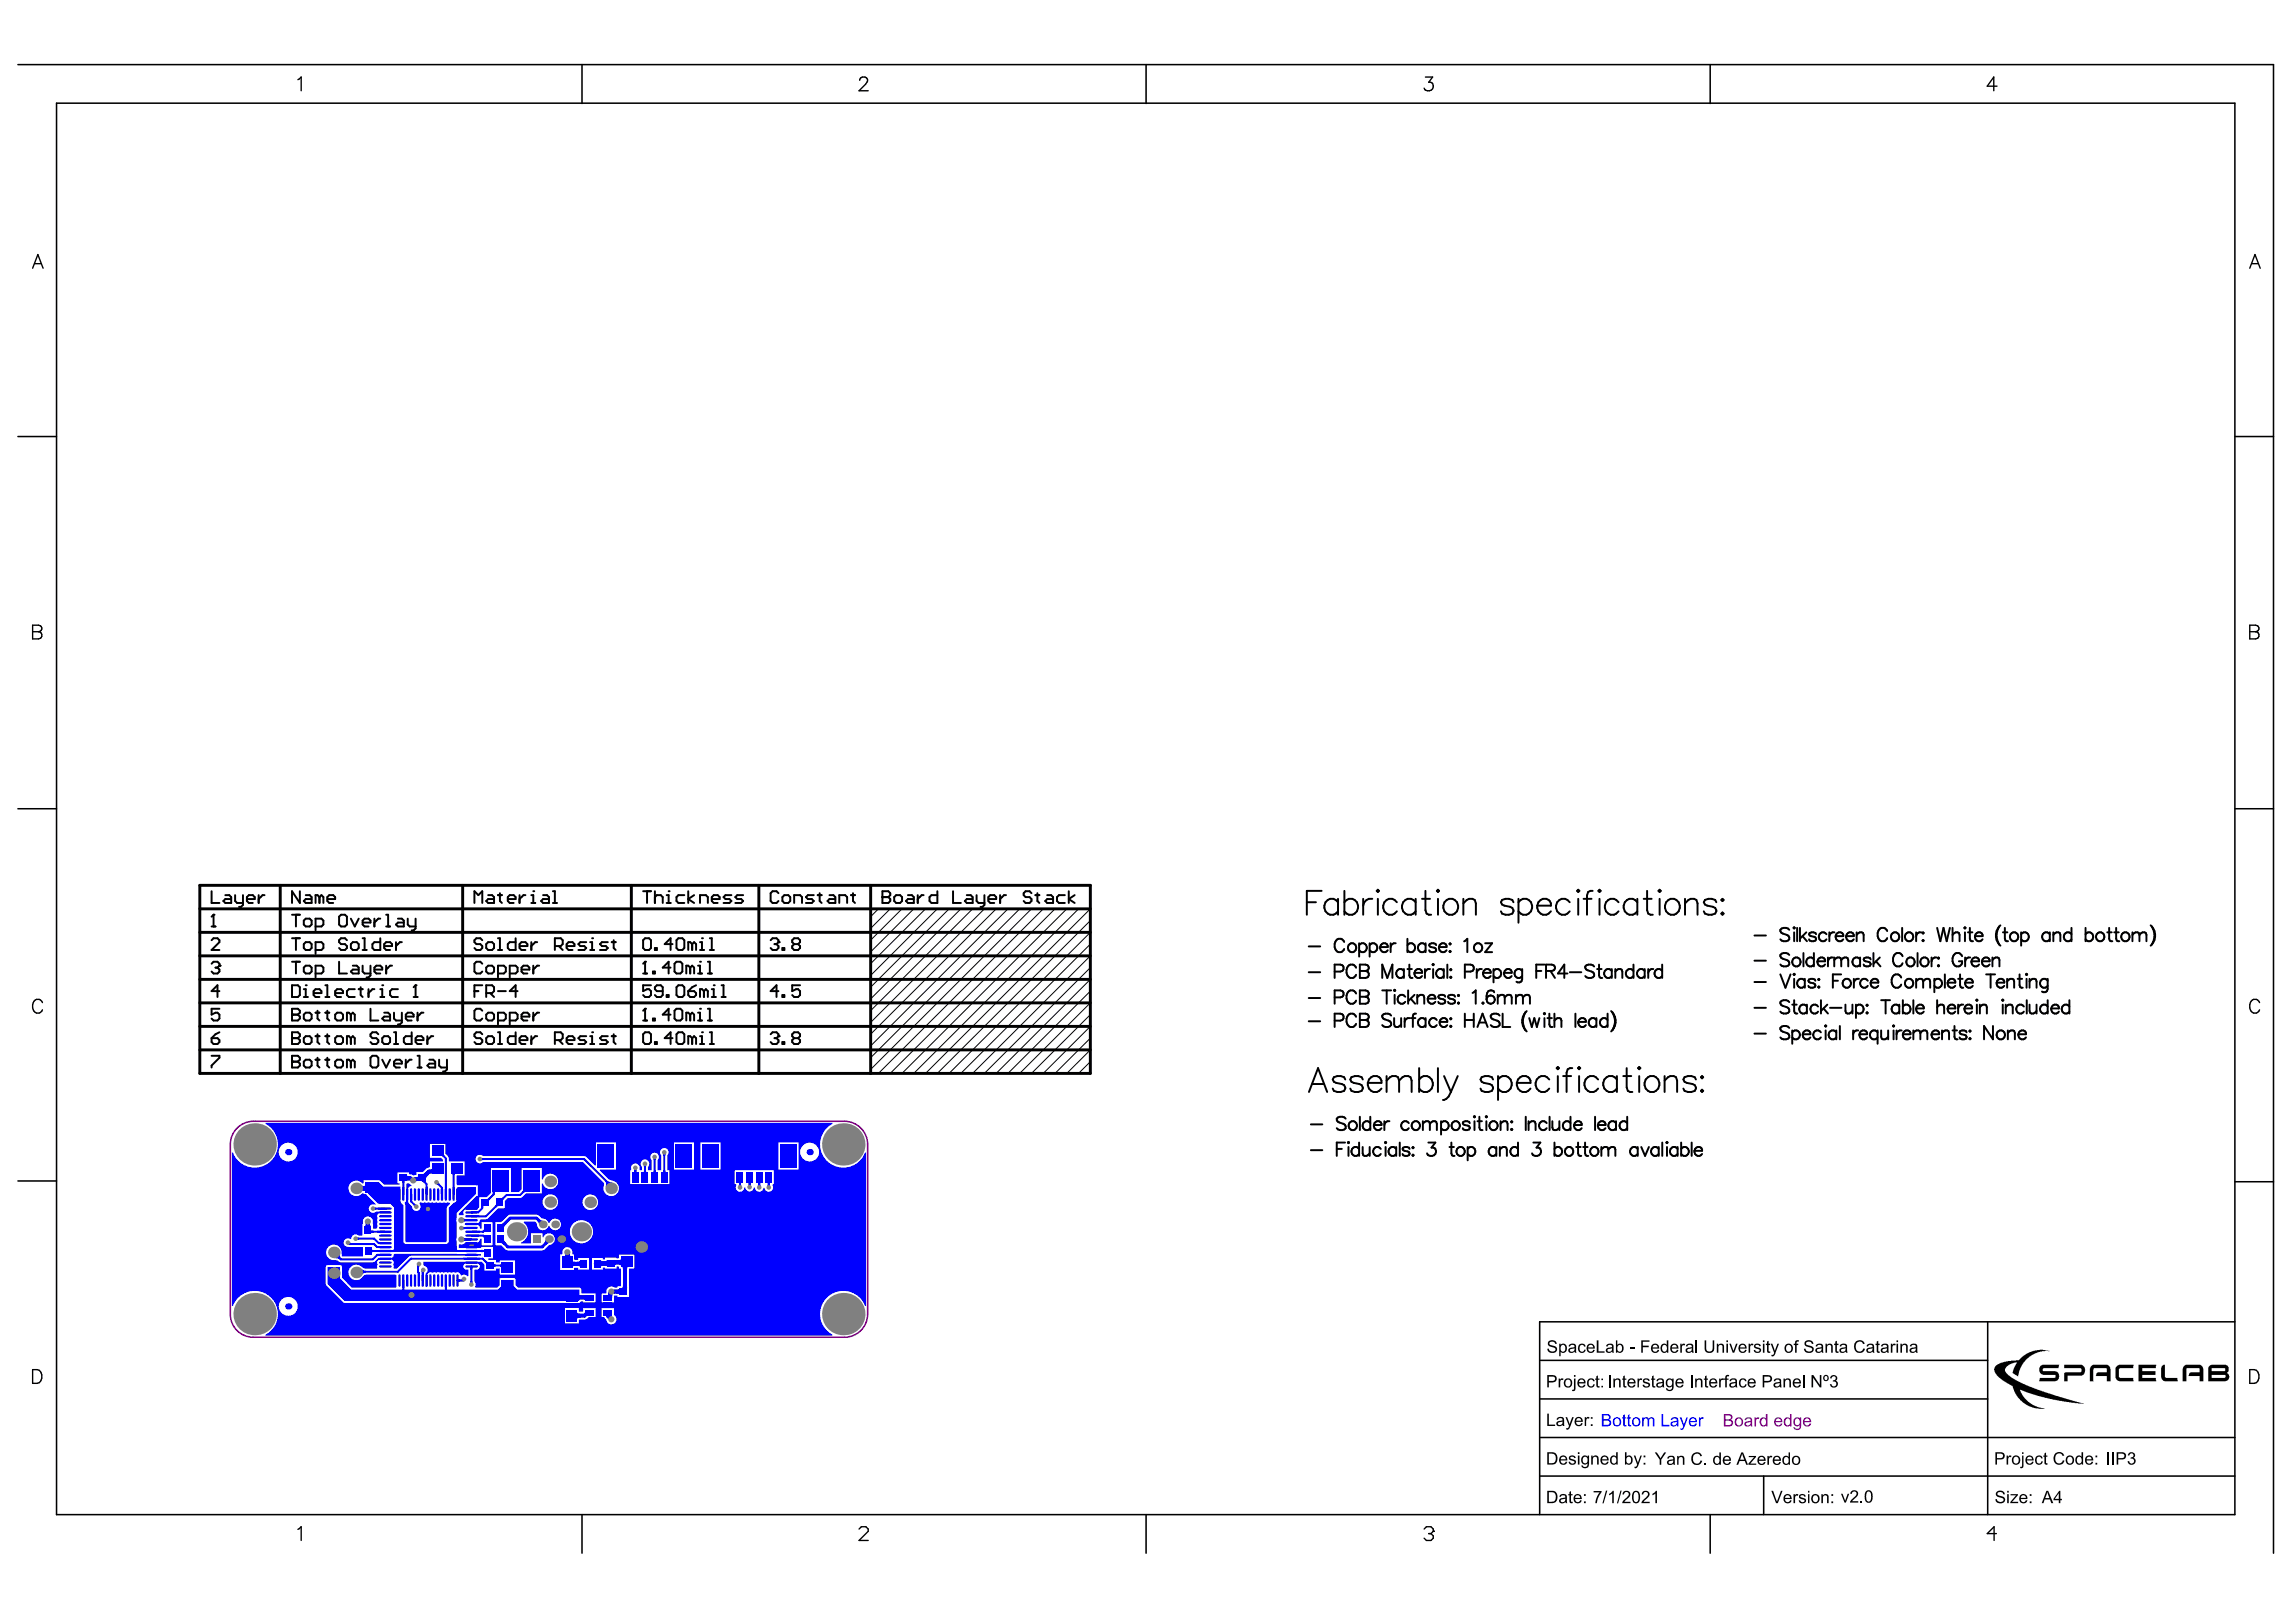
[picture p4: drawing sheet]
<svg xmlns="http://www.w3.org/2000/svg" width="297mm" height="210mm" viewBox="0 0 297 210" stroke-linecap="round" stroke-linejoin="round" font-family="sans-serif">
<g fill="#000">
<path d="M200.3 173.6l.4-.2 .3 .1a.44 .44 0 0 1 .4 .4h-.2a.37 .37 0 0 0-.4-.3 .37 .37 0 0 0-.3 .3l.1 .2 .5 .1a.49 .49 0 0 1 .3 .6 .49 .49 0 0 1-.7 .3 .56 .56 0 0 1-.5-.6h.2v.2l.2 .2h.4a.28 .28 0 0 0 .2-.4 .28 .28 0 0 0-.3-.2l-.4-.1-.2-.1zM201.6 178.4h.2v.2a.29 .29 0 0 1 .5-.2l-.1 .2a.25 .25 0 0 0-.3 .1 .25 .25 0 0 0-.1 .2v.6h-.2zM204.3 174.1l.2-.2h.3l.2 .1 .1 .2-.2 .1a.34 .34 0 0 0-.4-.2 .34 .34 0 0 0-.1 .5 .31 .31 0 0 0 .2 .3 .31 .31 0 0 0 .4-.3l.1 .1a.53 .53 0 0 1-.7 .3 .53 .53 0 0 1-.2-.7zM205.5 178.5l.2-.1a.45 .45 0 0 1 .6 .3l-.2 .1a.34 .34 0 0 0-.5-.2 .34 .34 0 0 0-.1 .5 .31 .31 0 0 0 .3 .3 .31 .31 0 0 0 .3-.3l.2 .1a.53 .53 0 0 1-.7 .3 .53 .53 0 0 1-.2-.7zM206.5 178.1l.2-.1v.4h.2v.2h-.2v.7l.2 .1 .1 .1-.1 .1a.29 .29 0 0 1-.4-.4v-.6h-.1v-.2h.1zM206.6 173.5h.2v1.4h.8v.2h-1zM208.2 177.9h.2v1.6h-.2zM208.7 178.4h.2v.2l.3-.2h.2l.2 .1 .1 1h-.2v-.7a.28 .28 0 0 0-.4-.2 .28 .28 0 0 0-.2 .3v.6h-.2zM210 178.1l.2-.1v.4h.2v.2h-.2v.7l.2 .1v.2l-.3-.1-.1-.1v-.8h-.1v-.2h.1zM210.8 174.4h.6v.2h-.6zM211.9 178.4h.1v.2a.27 .27 0 0 1 .5-.2l-.1 .2a.27 .27 0 0 0-.3 .1 .27 .27 0 0 0-.1 .2v.6h-.1zM212.6 178.6l.2-.2h.3l.3 .2v.1h-.2a.22 .22 0 0 0-.2-.2 .22 .22 0 0 0-.2 .3l.5 .2a.35 .35 0 0 1 .1 .4 .35 .35 0 0 1-.5 .2l-.2-.1-.2-.2v-.1h.2a.25 .25 0 0 0 .3 .3 .25 .25 0 0 0 .2-.4l-.6-.2-.1-.1z"/>
<path d="M212.3 173.5h1.1v.1h-.9v.5h.8v.2h-.8v.8h-.2zM213.7 178.1l.2-.1v.4h.2v.2h-.2v.7l.2 .1 .1 .1-.1 .1a.29 .29 0 0 1-.4-.4v-.6h-.1v-.2h.1zM217.4 173.9h.2v.2v-.1a.27 .27 0 0 1 .4-.1l-.1 .2a.25 .25 0 0 0-.3 0 .25 .25 0 0 0 0 .3v.7h-.2zM218.8 177.9h.2v1.6h-.2zM219.4 173.5h.2v1.6h-.2zM219.3 178.4h.2v.2l.2-.2h.3l.2 .1 .1 1h-.3v-.7a.29 .29 0 0 0-.3-.2 .29 .29 0 0 0-.2 .3v.6h-.2zM220.6 178.1l.2-.1v.4h.2v.2h-.2v.7l.2 .1v.1l-.1 .1a.27 .27 0 0 1-.3-.1 .27 .27 0 0 1 0-.3v-.6h-.2v-.2h.2zM220.5 173.5h.2v.9a.43 .43 0 0 0 .5 .5 .43 .43 0 0 0 .4-.5v-.9h.2v.9a.55 .55 0 0 1-.7 .7 .55 .55 0 0 1-.6-.7zM222.1 173.9h.2v.2l.4-.2 .3 .1v1.1h-.2v-.8a.28 .28 0 0 0-.3-.3 .28 .28 0 0 0-.2 .4v.7h-.2zM222.4 178.4h.2v.2a.26 .26 0 0 1 .4-.2v.2a.25 .25 0 0 0-.3 0 .25 .25 0 0 0-.1 .3v.6h-.2zM223.2 178l.3-.1h.2v.2l-.3 .1v.2h.2v.2h-.2v.9h-.2v-.9h-.2v-.2h.2zM223.7 173.9h.2l.4 .9 .3-.9h.2l-.4 1.2h-.2z"/>
<path d="M225.1 178.5a.51 .51 0 0 1 .9 .2l-.2 .1a.34 .34 0 0 0-.5-.2 .34 .34 0 0 0-.1 .5 .31 .31 0 0 0 .3 .3 .31 .31 0 0 0 .3-.3l.2 .1a.53 .53 0 0 1-.8 .3 .53 .53 0 0 1-.2-.7zM226.2 173.9h.2v.2a.29 .29 0 0 1 .5-.2l-.1 .2a.24 .24 0 0 0-.3 0 .24 .24 0 0 0-.1 .3v.7h-.2zM227 174l.2-.1h.3a.3 .3 0 0 1 .3 .3h-.2l-.2-.2a.17 .17 0 0 0-.2 .1 .17 .17 0 0 0 .1 .2l.4 .1 .1 .2a.46 .46 0 0 1-.3 .5 .46 .46 0 0 1-.6-.2v-.2h.2a.26 .26 0 0 0 .3 .3 .26 .26 0 0 0 .2-.4l-.6-.2zM228.6 173.6l.2-.1v.4h.2v.2h-.2v.8h.2v.2a.27 .27 0 0 1-.3-.1 .27 .27 0 0 1-.1-.3v-.6h-.1v-.2h.1zM229.1 173.9h.2l.3 .9 .3-.9h.3l-.6 1.4a.36 .36 0 0 1-.4 .2v-.2a.27 .27 0 0 0 .3-.2zM230.7 178.4h.2v.2l.2-.2h.2a.36 .36 0 0 1 .4 .4v.7h-.2v-.8l-.2-.2-.2 .1-.2 .2v.7h-.2zM232.3 173.6l.2-.2 .2 .1v.1l-.3 .1v.1v.1h.2v.2h-.2v1h-.2v-1h-.1v-.2h.1zM233.2 177.9h.2v1.6h-.2zM233.5 173.6l.4-.2a.54 .54 0 0 1 .7 .5h-.2a.38 .38 0 0 0-.4-.3 .38 .38 0 0 0-.3 .3l.1 .2 .5 .1a.5 .5 0 0 1 .3 .7 .5 .5 0 0 1-.7 .2h-.1a.53 .53 0 0 1-.4-.6h.2v.1a.43 .43 0 0 0 .4 .3 .43 .43 0 0 0 .4-.3l-.1-.2-.7-.2-.1-.2zM234.4 177.9h.2l.8 1.3v-1.3h.2v1.6h-.2l-.8-1.2v1.2h-.2zM236.2 173.9h.1v.2l.4-.2 .3 .1 .1 .2v.9h-.2v-.9l-.2-.2a.32 .32 0 0 0-.3 .4v.7h-.2zM236.9 178l.4-.1 .2 .1 .2 .2a.33 .33 0 0 1-.2 .5 .46 .46 0 0 1 .3 .5 .46 .46 0 0 1-.6 .4 .48 .48 0 0 1-.5-.5h.2a.32 .32 0 0 0 .4 .3 .32 .32 0 0 0 .3-.4 .32 .32 0 0 0-.5-.2v-.2a.28 .28 0 0 0 .4-.2 .28 .28 0 0 0-.3-.3 .28 .28 0 0 0-.2 .3h-.2z"/>
<path d="M237.4 173.6l.2-.1v.4h.2v.2h-.2v.8h.2l.1 .2h-.1a.27 .27 0 0 1-.3-.1 .27 .27 0 0 1-.1-.3v-.6h-.1v-.2h.1zM240.1 173.7l.2-.2 .4-.1 .5 .3v.2h-.2a.53 .53 0 0 0-.7-.2 .53 .53 0 0 0-.2 .7 .49 .49 0 0 0 .4 .5 .49 .49 0 0 0 .6-.4h.2l-.1 .2a.74 .74 0 0 1-.9 .3 .74 .74 0 0 1-.4-.9zM242.8 173.6l.2-.1v.4h.2v.2h-.2v.8h.2v.2h-.1a.27 .27 0 0 1-.3-.1 .27 .27 0 0 1 0-.3v-.6h-.2v-.2h.2zM244.6 173.9h.2v.2v-.1a.27 .27 0 0 1 .5-.1l-.1 .2a.24 .24 0 0 0-.3 0 .24 .24 0 0 0-.1 .3v.7h-.2zM245.9 173.9h.1v.2l.4-.2 .3 .1 .1 .2v.9h-.2v-.8a.28 .28 0 0 0-.3-.3 .28 .28 0 0 0-.2 .4v.7h-.2zM258.1 176.8l.7-.4 .5-.2 1.9-.2 .4-.5 .5-.3 1.1-.4a3.5 3.5 0 0 1 1.8 0l.1 .1-.5-.1-1 .2-.7 .3-.6 .5-.7 .8-.4 .9-.1 .6-.7-.4 .1-.6 .5-.8-.8 .2-.6 .4a.53 .53 0 0 0 .1 .9l.2 .2 .9 .6 1.7 .8 3.5 1.3 3.6 1-1.6-.2-2.8-.5-2.2-.5-1.7-.7 .1 .4 .3 .5 .7 .7 .9 .6 1.2 .3h-.8l-.7-.1-.8-.4-.8-.6-.6-.8-.4-1.1-.4-.1-1.1-.7-.6-.5-.2-.4a.69 .69 0 0 1 0-.8zM263.9 176.8l.3-.2h2.2l-.1 .5h-1.9h-.1v.3h1.6l.3 .1 .2 .3v.2v.4l-.2 .3-.3 .1h-2.1l.1-.5h2v-.4h-1.6l-.2-.1a.74 .74 0 0 1-.2-1zM267 176.6h2.3l.2 .1a.49 .49 0 0 1 .2 .5v.2a.62 .62 0 0 1-.4 .6h-1.8v.8h-.5l.1-1.2h2.1l.1-.1v-.4h-.1h-2.2zM270.5 176.8l.3-.2h1.9l.1 .2a.52 .52 0 0 1 .3 .5v1.5h-.5v-.7h-1.5l.1-.3 .2-.2h1.2v-.5h-1.7l-.1 .1 .1 1.6h-.5v-1.7zM273.7 176.9l.4-.3h1.9v.5h-1.7h-.2l.1 1.2h1.8v.5h-1.8l-.3-.2a1.23 1.23 0 0 1-.2-1.2zM276.7 176.6h2.3l-.1 .5h-1.7v.3h1.7v.5h-1.7v.4h1.7l.1 .5h-2.3zM279.7 176.8l.2-.2h.2v1.7h1.6v.5h-1.7l-.2-.2a1.23 1.23 0 0 1-.2-1.2z"/>
<path d="M282.5 176.8l.3-.2h1.9l.1 .2a1.23 1.23 0 0 1 .3 1.1v.9h-.5v-.7h-1.4v-.4l.2-.1h1.2v-.5h-1.7v1.7h-.5v-1.7zM200.2 182.9h.2v1.5h.8v.1h-1zM202.5 183.4h.2l.4 .9 .3-.9h.2l-.6 1.5-.3 .1-.1-.2a.28 .28 0 0 0 .4-.3zM203 193.1l.2-.1v.4h.2v.1h-.2v.8h.2l.1 .2-.4-.1-.1-.9h-.1v-.1h.1zM203 188.5l.1-.1 .4-.1 .2 .1 .2 .3h-.2l-.2-.2a.19 .19 0 0 0-.3 0 .19 .19 0 0 0 0 .3l.4 .1a.36 .36 0 0 1 .3 .4 .36 .36 0 0 1-.6 .3l-.3-.2-.1-.2h.2a.28 .28 0 0 0 .3 .2 .28 .28 0 0 0 .3-.2l-.4-.2a.33 .33 0 0 1-.3-.5zM205 183.4h.2v.1a.27 .27 0 0 1 .4-.1v.2l-.2-.1-.1 .1-.1 .9h-.2zM205.9 188.4h.1v.1l.4-.2 .2 .1 .2 .1v1h-.2v-.7a.29 .29 0 0 0-.3-.3 .29 .29 0 0 0-.2 .4v.6h-.2zM206.2 193h1v.1l-.5 .9-.1 .5h-.2l.1-.5 .5-.9h-.8zM207.8 192.9h.1l-.4 1.7h-.2zM208.2 193.3l.2-.1 .2-.3h.2v1.6h-.2v-1.2l-.4 .2zM209.6 192.9h.2l-.5 1.7h-.1zM210 193.1l.5-.2a.54 .54 0 0 1 .4 .5 .54 .54 0 0 1-.4 .6l-.3 .3h.7v.2h-1l.1-.3 .6-.5a.31 .31 0 0 0 0-.6 .31 .31 0 0 0-.5 .3h-.2z"/>
<path d="M211.4 188.4h.2l.3 .9 .3-.9h.2l-.6 1.5-.3 .1-.1-.2a.24 .24 0 0 0 .3 0 .24 .24 0 0 0 .1-.3zM212.5 193.1l.5-.2a.54 .54 0 0 1 .4 .5 .54 .54 0 0 1-.4 .6l-.4 .3h.8v.2h-1l.1-.3 .5-.5a.31 .31 0 0 0 0-.6 .31 .31 0 0 0-.4 .3h-.2zM213.8 193.3l.4-.4h.2v1.6h-.2v-1.2l-.4 .2zM214.1 188h.2l.5 .7 .5-.7h.3l-.7 .9v.7h-.2v-.7zM217 188.4h.2v.2l.3-.2a.37 .37 0 0 1 .4 .4v.8h-.2v-.8a.29 .29 0 0 0-.3-.2 .29 .29 0 0 0-.2 .3v.7h-.2zM219 188.2l.3-.2h.5l.2 .1 .2 .3-.2 .1a.51 .51 0 0 0-.7-.3 .51 .51 0 0 0-.3 .7 .49 .49 0 0 0 .5 .5 .49 .49 0 0 0 .5-.4h.2v.2a.74 .74 0 0 1-1 .3 .74 .74 0 0 1-.4-1zM220.5 189.4h.2v.2h-.2zM226.2 188.4h1v.1l-.8 .9h.8v.2h-1v-.2l.7-.8h-.7zM228.7 188.4h.1l.1 .2a.27 .27 0 0 1 .4-.2l-.1 .2a.24 .24 0 0 0-.3 .1 .24 .24 0 0 0 0 .2v.7h-.2zM229.2 192.9h.2l.5 1.4 .5-1.4h.2l-.6 1.6h-.2zM232 193.4h.2v.1a.28 .28 0 0 1 .5-.1l-.1 .2h-.1a.24 .24 0 0 0-.2 0 .24 .24 0 0 0-.1 .3v.6h-.2zM232.8 193.5l.2-.1 .2-.1 .3 .1 .1 .3h-.2l-.1-.2a.19 .19 0 0 0-.3 0 .19 .19 0 0 0 0 .2l.6 .3a.47 .47 0 0 1-.4 .6 .47 .47 0 0 1-.5-.4l.2-.1a.26 .26 0 0 0 .3 .3 .26 .26 0 0 0 .2-.3l-.5-.2a.27 .27 0 0 1-.1-.4z"/>
<path d="M235.6 193.4h.2v.1l.3-.2 .4 .2 .1 1h-.2v-.7a.28 .28 0 0 0-.3-.3 .28 .28 0 0 0-.3 .4v.6h-.2zM238.2 193.3h.2l.3 .9 .3-.9h.2l-.4 1.1h-.2zM239.5 193l.5-.1a.54 .54 0 0 1 .4 .5 .54 .54 0 0 1-.4 .5l-.4 .4h.8v.1h-1.1l.2-.3 .5-.5a.32 .32 0 0 0 0-.5 .32 .32 0 0 0-.4 .2h-.2zM240.7 194.2h.2v.2h-.2zM258.3 193.1l.2-.2h.3a.55 .55 0 0 1 .6 .5h-.2a.37 .37 0 0 0-.4-.3 .37 .37 0 0 0-.4 .3l.8 .3a.49 .49 0 0 1 .1 .7 .49 .49 0 0 1-.7 .1 .52 .52 0 0 1-.4-.5h.2a.42 .42 0 0 0 .4 .4 .42 .42 0 0 0 .4-.4l-.2-.2-.5-.1a.4 .4 0 0 1-.2-.6zM259.6 188.4h.2v.1h.1a.23 .23 0 0 1 .3-.1v.2h-.1a.28 .28 0 0 0-.3 .3v.6h-.2zM260.1 193.4h1v.1l-.8 .9 .8-.1v.2h-1v-.1l.7-.9h-.7zM263.4 188.5a.5 .5 0 0 1 .5-.2 .5 .5 0 0 1 .4 .4h-.2a.32 .32 0 0 0-.5-.1 .32 .32 0 0 0-.1 .4 .31 .31 0 0 0 .2 .4 .31 .31 0 0 0 .4-.3h.2a.53 .53 0 0 1-.7 .4 .53 .53 0 0 1-.3-.7zM264.5 188.1l.2-.1v.4h.2v.1h-.2v.8l.2 .1v.1l-.1 .1-.3-.2v-.9h-.2v-.1h.2zM265.8 188.2l.4-.3a.67 .67 0 0 1 .9 .5h-.3a.52 .52 0 0 0-.7-.2 .52 .52 0 0 0-.2 .6 .49 .49 0 0 0 .4 .6 .49 .49 0 0 0 .6-.4h.2a.72 .72 0 0 1-.9 .5 .72 .72 0 0 1-.5-.8zM272.6 187.9h.2v1.6h-.2zM273.3 187.9h.2v1.6h-.2z"/>
<path d="M275.4 188.1a.43 .43 0 0 1 .7-.1 .43 .43 0 0 1-.1 .7 .5 .5 0 0 1 .1 .8 .5 .5 0 0 1-.8-.2v-.2h.2a.32 .32 0 0 0 .3 .3 .32 .32 0 0 0 .3-.4 .32 .32 0 0 0-.5-.2l.1-.2a.27 .27 0 0 0 .3-.2 .27 .27 0 0 0-.3-.3 .27 .27 0 0 0-.2 .3l-.2-.1z"/>
<path d="M200.4 178.1v.6h.4a.29 .29 0 0 0 .4-.3 .29 .29 0 0 0-.4-.3zM200.2 177.9l.9 .1a.48 .48 0 0 1 .3 .6 .48 .48 0 0 1-.6 .3h-.4v.6h-.2z"/>
<path d="M201.7 173.9h.2v.1l.3-.1a.59 .59 0 0 1 .5 .6 .59 .59 0 0 1-.7 .6l-.1-.1v.5h-.2zM202 174.1l-.1 .3a.34 .34 0 0 0 .3 .5 .34 .34 0 0 0 .3-.5 .3 .3 0 0 0-.2-.3 .3 .3 0 0 0-.3 0z"/>
<path d="M202.6 178.7l-.1 .2a.38 .38 0 0 0 .4 .5 .38 .38 0 0 0 .3-.6 .33 .33 0 0 0-.3-.3 .33 .33 0 0 0-.3 .2zM202.3 179a.6 .6 0 0 1 1.2 0 .6 .6 0 0 1-1.2 0z"/>
<path d="M203.1 174.6a.23 .23 0 0 0 .1 .3 .23 .23 0 0 0 .3 0l.2-.1v-.3zM203 174l.5-.1h.2l.2 .2 .1 1h-.2l-.1-.2-.3 .2a.37 .37 0 0 1-.5-.4 .37 .37 0 0 1 .5-.3h.1a.19 .19 0 0 0 .2-.3 .19 .19 0 0 0-.3-.1l-.2 .1-.1 .2-.2-.1z"/>
<path d="M203.6 177.9h.2v.3h-.2zM203.6 178.4h.2v1.2a.33 .33 0 0 1-.1 .4 .33 .33 0 0 1-.3 0v-.2h.2z"/>
<path d="M204.3 178.7v.2h.6a.33 .33 0 0 0-.2-.4 .33 .33 0 0 0-.4 .2zM204.2 178.6l.3-.2h.2l.3 .1 .1 .3v.2h-.8a.34 .34 0 0 0 .2 .4 .34 .34 0 0 0 .4-.2h.2a.58 .58 0 0 1-.8 .3 .58 .58 0 0 1-.1-.9z"/>
<path d="M205.5 174.2v.2h.6a.32 .32 0 0 0-.2-.4 .32 .32 0 0 0-.4 .2zM205.4 174.1l.2-.2h.3l.3 .1 .1 .3v.2h-.8a.34 .34 0 0 0 .2 .4 .34 .34 0 0 0 .4-.2h.2a.57 .57 0 0 1-.8 .3 .57 .57 0 0 1-.2-.9z"/>
<path d="M207.2 178.4h.2v.2h-.2zM207.2 179.3h.2v.2h-.2z"/>
<path d="M208 174.6a.28 .28 0 0 0 .3 .4 .28 .28 0 0 0 .3-.4v-.1zM207.9 174l.4-.1h.3l.1 .2 .1 1h-.2v-.2l-.4 .2a.37 .37 0 0 1-.4-.4 .37 .37 0 0 1 .5-.3 .19 .19 0 0 0 .2-.3 .19 .19 0 0 0-.3-.1l-.1 .1-.1 .2-.2-.1z"/>
<path d="M209.3 174.1l-.1 .3a.35 .35 0 0 0 .3 .5 .35 .35 0 0 0 .3-.5 .31 .31 0 0 0-.1-.3 .31 .31 0 0 0-.4 0zM209.1 173.5h.1v.5h.1a.53 .53 0 0 1 .7 .1 .53 .53 0 0 1 0 .7 .45 .45 0 0 1-.8 .1v.2h-.1z"/>
<path d="M210.8 178.7l-.1 .2h.7a.33 .33 0 0 0-.2-.4 .33 .33 0 0 0-.4 .2zM210.7 178.6l.2-.2h.3l.3 .1 .1 .3v.2h-.9a.34 .34 0 0 0 .3 .4 .34 .34 0 0 0 .4-.2h.2a.58 .58 0 0 1-.8 .3 .58 .58 0 0 1-.2-.9z"/>
<path d="M213.9 174.1l-.1 .3h.6a.31 .31 0 0 0-.2-.4 .31 .31 0 0 0-.3 .1zM213.7 174.1l.5-.2 .3 .1 .1 .3 .1 .2h-.9a.39 .39 0 0 0 .4 .4l.2-.2h.2a.57 .57 0 0 1-.8 .3 .57 .57 0 0 1-.1-.9z"/>
<path d="M214.5 179.1a.26 .26 0 0 0 .2 .3 .26 .26 0 0 0 .3-.2l.1-.2zM214.4 178.5l.5-.1a.36 .36 0 0 1 .4 .4v.7h-.2v-.1l-.3 .1a.37 .37 0 0 1-.5-.2 .37 .37 0 0 1 .5-.4 .19 .19 0 0 0 .2-.3 .19 .19 0 0 0-.3-.1l-.1 .1-.1 .2-.2-.1z"/>
<path d="M214.9 174h.1a.43 .43 0 0 1 .6 0v-.5h.2v1.6h-.1v-.2l-.2 .2a.61 .61 0 0 1-.6-.4 .61 .61 0 0 1 0-.7zM215.1 174.1l-.1 .3a.35 .35 0 0 0 .1 .4 .35 .35 0 0 0 .5 0l.1-.3a.36 .36 0 0 0-.1-.4 .36 .36 0 0 0-.5 0z"/>
<path d="M215.8 178.6l-.1 .2a.39 .39 0 0 0 0 .4 .39 .39 0 0 0 .4 .2l.2-.4a.35 .35 0 0 0-.1-.4 .35 .35 0 0 0-.4 0zM215.7 178.5l.4-.1 .2 .1v-.1h.2v1.1a.5 .5 0 0 1-.4 .5 .5 .5 0 0 1-.6-.4l.2 .1a.32 .32 0 0 0 .5 .1 .32 .32 0 0 0 .1-.4l-.2 .1h-.2l-.3-.1-.1-.6z"/>
<path d="M216.4 174.1l-.1 .3h.6a.31 .31 0 0 0-.2-.4 .31 .31 0 0 0-.3 .1zM216.2 174.1l.4-.2 .4 .1 .1 .3 .1 .2h-.9a.39 .39 0 0 0 .4 .4l.2-.2h.2a.57 .57 0 0 1-.8 .3 .57 .57 0 0 1-.1-.9z"/>
<path d="M217 178.7v.2h.6a.33 .33 0 0 0-.2-.4 .33 .33 0 0 0-.4 .2zM216.9 178.5l.5-.1 .3 .1 .1 .3v.2h-.8a.34 .34 0 0 0 .2 .4 .34 .34 0 0 0 .4-.2h.2a.58 .58 0 0 1-.8 .3 .58 .58 0 0 1-.1-.9z"/>
<path d="M218.3 174.6a.28 .28 0 0 0 .3 .3 .28 .28 0 0 0 .3-.3v-.1zM218.2 174l.2-.1h.3a.34 .34 0 0 1 .4 .4v.8h-.2v-.2l-.3 .2a.38 .38 0 0 1-.5-.4 .38 .38 0 0 1 .5-.3h.1a.19 .19 0 0 0 .2-.3 .19 .19 0 0 0-.3-.1l-.2 .1-.1 .2-.2-.1z"/>
<path d="M221.4 178.6l-.1 .3h.7a.32 .32 0 0 0-.2-.4 .32 .32 0 0 0-.4 .1zM221.2 178.6l.3-.2h.4l.2 .2 .1 .3v.1h-.9a.33 .33 0 0 0 .3 .4 .33 .33 0 0 0 .4-.2h.2a.57 .57 0 0 1-.9 .3 .57 .57 0 0 1-.1-.9z"/>
<path d="M223.3 173.5h.3v.2h-.3zM223.3 173.9h.3v1.2h-.3z"/>
<path d="M223.9 179.2a.29 .29 0 0 0 .4 .2 .29 .29 0 0 0 .2-.3v-.1zM223.8 178.6l.2-.2h.3a.36 .36 0 0 1 .4 .4l.1 .7h-.2l-.1-.1-.3 .2a.37 .37 0 0 1-.5-.4 .37 .37 0 0 1 .5-.3 .21 .21 0 0 0 .3-.3 .21 .21 0 0 0-.4 0l-.2 .2-.1-.1z"/>
<path d="M225.2 174.2l-.1 .2h.7a.32 .32 0 0 0-.3-.4 .32 .32 0 0 0-.3 .2zM225 174.1l.2-.2h.3h.2l.2 .3 .1 .3h-.9a.34 .34 0 0 0 .3 .4 .34 .34 0 0 0 .4-.2h.2a.58 .58 0 0 1-.9 .3 .58 .58 0 0 1-.1-.9z"/>
<path d="M226.4 178.6l-.1 .3h.6a.32 .32 0 0 0-.2-.4 .32 .32 0 0 0-.3 .1zM226.2 178.6l.3-.2h.3l.2 .2 .2 .3v.1h-.9a.33 .33 0 0 0 .2 .4 .33 .33 0 0 0 .4-.2h.2a.58 .58 0 0 1-.8 .3 .58 .58 0 0 1-.1-.9z"/>
<path d="M228.1 173.5h.2v.2h-.2zM228.1 173.9h.2v1.2h-.2z"/>
<path d="M228.2 178.1v.6h.5a.29 .29 0 0 0 .3-.3 .29 .29 0 0 0-.3-.3zM228 177.9l.9 .1a.49 .49 0 0 1 .3 .6 .49 .49 0 0 1-.5 .3h-.5v.6h-.2z"/>
<path d="M229.7 179.1a.26 .26 0 0 0 .2 .3 .26 .26 0 0 0 .3-.2l.1-.2zM229.5 178.5l.3-.1h.4l.2 .1 .1 1h-.2v-.1l-.3 .1a.37 .37 0 0 1-.6-.2 .37 .37 0 0 1 .5-.4h.1a.19 .19 0 0 0 .2-.3 .19 .19 0 0 0-.3-.1l-.2 .1v.2l-.2-.1z"/>
<path d="M231.1 174.2v.1a.37 .37 0 0 0 .1 .5 .37 .37 0 0 0 .5 0l.1-.2a.38 .38 0 0 0-.2-.5 .38 .38 0 0 0-.5 .1zM230.8 174.5a.6 .6 0 0 1 1.2 0 .6 .6 0 0 1-1.2 0z"/>
<path d="M232.2 178.7l-.1 .2h.7a.33 .33 0 0 0-.2-.4 .33 .33 0 0 0-.4 .2zM232.1 178.5l.5-.1 .3 .2 .1 .3v.1h-.9a.34 .34 0 0 0 .3 .4 .34 .34 0 0 0 .4-.2h.2a.59 .59 0 0 1-.9 .2 .59 .59 0 0 1 0-.9z"/>
<path d="M235.1 174.6a.29 .29 0 0 0 .3 .3 .29 .29 0 0 0 .3-.3v-.1zM235 174l.4-.1h.3l.2 .2v1h-.2v-.2l-.4 .2a.37 .37 0 0 1-.4-.4 .37 .37 0 0 1 .5-.3 .19 .19 0 0 0 .2-.3 .19 .19 0 0 0-.3-.1l-.1 .1-.1 .2-.2-.1z"/>
<path d="M236 178.3a.25 .25 0 0 0 .5 0 .25 .25 0 0 0-.5 0zM235.8 178.3a.4 .4 0 0 1 .8 0 .4 .4 0 0 1-.8 0z"/>
<path d="M238.2 174.6a.28 .28 0 0 0 .3 .3 .28 .28 0 0 0 .3-.2v-.2zM238.1 174l.2-.1h.3a.34 .34 0 0 1 .4 .4v.8h-.2v-.2l-.3 .2a.38 .38 0 0 1-.5-.4 .38 .38 0 0 1 .5-.3h.1a.19 .19 0 0 0 .2-.3 .19 .19 0 0 0-.3-.1l-.2 .1-.1 .2-.2-.1z"/>
<path d="M241.7 174.6a.28 .28 0 0 0 .3 .3 .28 .28 0 0 0 .2-.3l.1-.1zM241.6 174l.4-.1h.3l.1 .2 .1 1h-.2v-.2l-.3 .2a.37 .37 0 0 1-.5-.4 .37 .37 0 0 1 .5-.3l.2-.1a.19 .19 0 0 0 0-.2 .19 .19 0 0 0-.3-.1l-.1 .1-.1 .2-.2-.1z"/>
<path d="M243.5 174.7a.29 .29 0 0 0 .3 .2 .29 .29 0 0 0 .3-.3v-.1zM243.4 174.1l.5-.2h.2l.2 .2 .1 1h-.2l-.1-.2-.3 .2a.37 .37 0 0 1-.5-.4 .37 .37 0 0 1 .5-.3 .21 .21 0 0 0 .3-.3 .21 .21 0 0 0-.4-.1l-.2 .3-.1-.1z"/>
<path d="M245.4 173.5h.2v.2h-.2zM245.4 173.9h.2v1.2h-.2z"/>
<path d="M247.3 174.7a.29 .29 0 0 0 .3 .2 .29 .29 0 0 0 .2-.3v-.1zM247.2 174l.4-.1h.3l.1 .2 .1 1h-.2v-.2l-.4 .2a.37 .37 0 0 1-.4-.4 .37 .37 0 0 1 .5-.3 .21 .21 0 0 0 .2-.3 .21 .21 0 0 0-.3-.1l-.2 .3-.2-.1z"/>
<path d="M285.8 176.8l.3-.2 1.9 .1a.58 .58 0 0 1 .1 .9v.1a.53 .53 0 0 1 .3 .5 .53 .53 0 0 1-.3 .5l-2.4 .1v-1.8zM286.1 177.1v.3h1.8l-.1-.3zM286.1 177.9v.4h1.7l.1-.1v-.3z"/>
<path d="M200.4 193.1v1.2h.4a.61 .61 0 0 0 .4-1l-.2-.2zM200.2 192.9h.6a.83 .83 0 0 1 .5 1.4l-.4 .2h-.7z"/>
<path d="M200.4 188.1v1.3l.6-.1 .1-.1 .2-.5a.48 .48 0 0 0-.6-.6zM200.2 187.9h.7l.4 .2 .2 .3v.5l-.3 .5-.3 .1h-.7z"/>
<path d="M201.6 184.1a.28 .28 0 0 0 .2 .3 .28 .28 0 0 0 .3-.3l.1-.1zM201.5 183.5l.4-.2 .3 .1 .1 .2 .1 .9h-.2v-.1l-.4 .2a.37 .37 0 0 1-.4-.4 .37 .37 0 0 1 .5-.3l.2-.1a.19 .19 0 0 0 0-.2 .19 .19 0 0 0-.3-.1l-.2 .1v.2l-.2-.1z"/>
<path d="M202 188.6l-.1 .2h.7a.33 .33 0 0 0-.2-.3 .33 .33 0 0 0-.4 .1zM201.8 188.5l.4-.2 .3 .1 .2 .1 .1 .3v.2h-.9a.34 .34 0 0 0 .3 .4 .34 .34 0 0 0 .4-.2h.2a.59 .59 0 0 1-.9 .2 .59 .59 0 0 1-.1-.9z"/>
<path d="M201.9 194.1a.31 .31 0 0 0 .4 .3 .31 .31 0 0 0 .2-.5zM201.8 193.5l.2-.1 .3-.1 .4 .2 .1 1h-.2l-.1-.1-.2 .1a.37 .37 0 0 1-.6-.3 .37 .37 0 0 1 .5-.4h.2a.16 .16 0 0 0 .1-.2 .16 .16 0 0 0-.2-.1h-.2l-.2 .2h-.2z"/>
<path d="M203.9 193.6l-.1 .2h.6a.33 .33 0 0 0-.2-.3 .33 .33 0 0 0-.3 .1zM203.7 193.5l.3-.2 .2 .1a.54 .54 0 0 1 .4 .6h-.8a.34 .34 0 0 0 .2 .4 .34 .34 0 0 0 .4-.3l.2 .1a.58 .58 0 0 1-.8 .2 .58 .58 0 0 1-.1-.8z"/>
<path d="M204 183.6l-.1 .3h.7a.34 .34 0 0 0-.2-.4 .34 .34 0 0 0-.4 .1zM203.8 183.6l.2-.2h.4l.2 .1 .2 .3v.2h-.9a.34 .34 0 0 0 .3 .4 .34 .34 0 0 0 .4-.2h.2a.58 .58 0 0 1-.9 .3 .58 .58 0 0 1-.1-.9z"/>
<path d="M204.1 187.9h.2v.3h-.2zM204.1 188.4h.2v1.1h-.2z"/>
<path d="M204.8 188.6v.2a.37 .37 0 0 0 0 .5 .37 .37 0 0 0 .5 0l.1-.3a.34 .34 0 0 0-.1-.4 .34 .34 0 0 0-.5 0zM204.6 188.6a.46 .46 0 0 1 .8-.1v-.1h.2v1.1a.5 .5 0 0 1-.4 .5 .5 .5 0 0 1-.6-.4l.2 .1a.33 .33 0 0 0 .4 .1 .33 .33 0 0 0 .2-.4l-.3 .1h-.2l-.2-.1-.2-.5z"/>
<path d="M204.9 193.4h.2v.2h-.2zM204.9 194.3h.2v.2h-.2z"/>
<path d="M205.8 183.4h.2v.2h-.2zM205.8 184.3h.2v.2h-.2z"/>
<path d="M207.4 188.6l-.1 .2h.6a.33 .33 0 0 0-.2-.3 .33 .33 0 0 0-.3 .1zM207.2 188.5l.5-.1a.53 .53 0 0 1 .4 .6h-.8a.34 .34 0 0 0 .2 .4 .34 .34 0 0 0 .4-.2h.2a.59 .59 0 0 1-.9 .2 .59 .59 0 0 1 0-.9z"/>
<path d="M208.4 188.5a.39 .39 0 0 1 .7 0v-.6h.2v1.6h-.2v-.1a.51 .51 0 0 1-.7 0 .51 .51 0 0 1-.1-.6zM208.6 188.6l-.1 .3a.35 .35 0 0 0 .1 .4 .35 .35 0 0 0 .4 0l.1-.3a.34 .34 0 0 0-.1-.4 .34 .34 0 0 0-.4 0z"/>
<path d="M210.5 188.6l-.1 .3a.35 .35 0 0 0 .3 .5 .35 .35 0 0 0 .3-.5 .31 .31 0 0 0-.2-.4 .31 .31 0 0 0-.3 .1zM210.2 187.9h.2l.1 .6a.52 .52 0 0 1 .6 0 .52 .52 0 0 1 .1 .7 .43 .43 0 0 1-.3 .3 .43 .43 0 0 1-.5-.1v.1h-.2z"/>
<path d="M211.4 193.2l-.1 .6a.46 .46 0 0 0 .3 .6h.1a.9 .9 0 0 0 .2-1.1 .29 .29 0 0 0-.5-.1zM211.3 193.1a.54 .54 0 0 1 .7-.1 .54 .54 0 0 1 .2 .6v.4a.52 .52 0 0 1-.6 .5 .52 .52 0 0 1-.5-.6v-.4z"/>
<path d="M212.6 188.4h.3v.2h-.3zM212.6 189.3h.3v.2h-.3z"/>
<path d="M215.9 189.1a.26 .26 0 0 0 .2 .4 .26 .26 0 0 0 .3-.2l.1-.3zM215.8 188.5l.5-.1a.36 .36 0 0 1 .4 .4v.8h-.2v-.2l-.3 .2a.37 .37 0 0 1-.5-.4 .37 .37 0 0 1 .5-.3 .19 .19 0 0 0 .2-.3 .19 .19 0 0 0-.3-.1l-.1 .1-.1 .2-.2-.1z"/>
<path d="M221.8 188.5l.4-.1 .2 .1v-.5h.2v1.6h-.2v-.2l-.1 .2a.6 .6 0 0 1-.7-.4 .6 .6 0 0 1 .2-.7zM221.9 188.6v.2a.33 .33 0 0 0 0 .6 .33 .33 0 0 0 .5-.2v-.1a.35 .35 0 0 0 0-.5 .35 .35 0 0 0-.5 0z"/>
<path d="M223.1 188.7v.2h.6a.33 .33 0 0 0-.2-.3 .33 .33 0 0 0-.4 .1zM223 188.6l.3-.2h.3l.2 .2 .1 .2v.2h-.8a.35 .35 0 0 0 .2 .4 .35 .35 0 0 0 .3 0l.1-.2h.2a.58 .58 0 0 1-.8 .3 .58 .58 0 0 1-.1-.9z"/>
<path d="M225.4 188.1l-.3 .8h.6zM225.3 188h.2l.6 1.6h-.2l-.2-.5h-.6l-.2 .5h-.3z"/>
<path d="M227.6 188.6v.3h.6a.33 .33 0 0 0-.2-.3 .33 .33 0 0 0-.4 0zM227.5 188.5l.5-.1a.6 .6 0 0 1 .4 .6h-.8a.34 .34 0 0 0 .2 .4 .34 .34 0 0 0 .4-.2h.2a.59 .59 0 0 1-.9 .3 .59 .59 0 0 1 0-1z"/>
<path d="M229.6 188.7l-.1 .2h.7a.33 .33 0 0 0-.2-.3 .33 .33 0 0 0-.4 .1zM229.5 188.6l.2-.2h.3l.3 .1 .1 .3v.2h-.9a.34 .34 0 0 0 .3 .4 .34 .34 0 0 0 .4-.2h.2a.58 .58 0 0 1-.8 .3 .58 .58 0 0 1-.2-.9z"/>
<path d="M231 193.6l-.1 .2h.7a.31 .31 0 0 0-.2-.3 .31 .31 0 0 0-.4 .1zM230.9 193.5l.3-.2 .2 .1a.54 .54 0 0 1 .4 .6h-.9a.33 .33 0 0 0 .3 .4 .33 .33 0 0 0 .4-.3l.2 .1a.57 .57 0 0 1-.8 .3 .57 .57 0 0 1-.2-.9z"/>
<path d="M230.7 188.5l.2-.1a.4 .4 0 0 1 .5 .1v-.5h.2v1.6h-.2v-.2l-.1 .1a.59 .59 0 0 1-.7-.3 .59 .59 0 0 1 .1-.7zM230.9 188.6l-.1 .3a.33 .33 0 0 0 .1 .5 .33 .33 0 0 0 .5-.2v-.1a.35 .35 0 0 0-.1-.5 .35 .35 0 0 0-.4 0z"/>
<path d="M232.1 188.6l-.1 .3a.37 .37 0 0 0 .4 .5 .37 .37 0 0 0 .3-.5 .34 .34 0 0 0-.2-.3 .34 .34 0 0 0-.4 0zM231.8 189a.6 .6 0 0 1 1.2 0 .6 .6 0 0 1-1.2 0z"/>
<path d="M233.9 192.9h.2v.3h-.2zM233.9 193.4h.2v1.1h-.2z"/>
<path d="M234.6 193.6l-.1 .3a.37 .37 0 0 0 .4 .5 .37 .37 0 0 0 .3-.6 .34 .34 0 0 0-.2-.3 .34 .34 0 0 0-.4 .1zM234.5 193.5l.3-.2 .4 .1 .2 .3v.4a.58 .58 0 0 1-.8 .4 .58 .58 0 0 1-.2-1z"/>
<path d="M236.9 193.4h.3v.2h-.3zM236.9 194.3h.3v.2h-.3z"/>
<path d="M241.5 193.1l-.1 .6a.52 .52 0 0 0 .3 .6l.3-.2 .1-.7a.3 .3 0 0 0-.2-.4 .3 .3 0 0 0-.4 .1zM241.4 193a.54 .54 0 0 1 .6-.1 .54 .54 0 0 1 .3 .7v.2a.54 .54 0 0 1-.6 .7 .54 .54 0 0 1-.5-.8v-.3z"/>
<path d="M258.4 188.1v.6h.4a.3 .3 0 0 0 .3-.3 .3 .3 0 0 0-.3-.3zM258.2 187.9l.8 .1a.47 .47 0 0 1 .3 .5 .47 .47 0 0 1-.5 .4h-.4v.6h-.2z"/>
<path d="M259.7 192.9h.2v.3h-.2zM259.7 193.4h.2v1.1h-.2z"/>
<path d="M260.6 188.6l-.1 .3a.38 .38 0 0 0 .4 .5 .38 .38 0 0 0 .2-.6 .34 .34 0 0 0-.2-.3 .34 .34 0 0 0-.3 .1zM260.2 188.9a.6 .6 0 0 1 1.2 0 .6 .6 0 0 1-1.2 0z"/>
<path d="M261.5 193.6v.2h.6a.33 .33 0 0 0-.2-.3 .33 .33 0 0 0-.4 .1zM261.4 193.5l.3-.2 .2 .1a.55 .55 0 0 1 .4 .6h-.9a.34 .34 0 0 0 .3 .4 .34 .34 0 0 0 .4-.3l.2 .1a.57 .57 0 0 1-.8 .3 .57 .57 0 0 1-.2-.9z"/>
<path d="M261.6 187.9h.2v.3h-.2zM261.6 188.4h.2v1.2a.31 .31 0 0 1-.1 .3 .31 .31 0 0 1-.4 .1l.1-.2a.17 .17 0 0 0 .2 0 .17 .17 0 0 0 0-.2z"/>
<path d="M262.3 188.6l-.1 .2h.7a.33 .33 0 0 0-.2-.3 .33 .33 0 0 0-.4 .1zM262.2 188.5l.4-.1a.53 .53 0 0 1 .5 .6h-.9a.34 .34 0 0 0 .3 .4 .34 .34 0 0 0 .4-.2h.2a.58 .58 0 0 1-.9 .2 .58 .58 0 0 1 0-.9z"/>
<path d="M262.6 193.4h.2v.2h-.2zM262.6 194.3h.2v.2h-.2z"/>
<path d="M264.9 193.1l-.3 .8h.5zM264.8 192.9h.2l.6 1.6h-.2l-.2-.5h-.7l-.1 .5h-.3z"/>
<path d="M266.3 193.2l-.5 .8h.5zM266.4 192.9h.2v1.1h.2v.1h-.2v.4h-.3v-.4h-.6v-.1z"/>
<path d="M267.5 188.6l-.1 .3a.36 .36 0 0 0 .2 .4 .36 .36 0 0 0 .5 0v-.2a.38 .38 0 0 0-.1-.5 .38 .38 0 0 0-.5 0zM267.2 188.9a.6 .6 0 0 1 1.2 0 .6 .6 0 0 1-1.2 0z"/>
<path d="M268.6 188.5a.41 .41 0 0 1 .7 0v-.6h.2v1.6h-.2v-.1l-.2 .2a.62 .62 0 0 1-.6-.4 .62 .62 0 0 1 .1-.7zM268.8 188.6l-.1 .3a.33 .33 0 0 0 .1 .4 .33 .33 0 0 0 .4 0l.1-.3a.36 .36 0 0 0-.1-.4 .36 .36 0 0 0-.4 0z"/>
<path d="M270 188.6v.2h.6a.32 .32 0 0 0-.2-.3 .32 .32 0 0 0-.4 .1zM269.8 188.6l.3-.2h.3a.53 .53 0 0 1 .4 .6h-.8a.33 .33 0 0 0 .2 .4 .33 .33 0 0 0 .4-.2h.2a.57 .57 0 0 1-.8 .3 .57 .57 0 0 1-.2-.8z"/>
<path d="M271.1 188.4h.2v.2h-.2zM271.1 189.3h.2v.2h-.2z"/>
<path d="M274 188.1v.6h.5a.3 .3 0 0 0 .3-.3 .3 .3 0 0 0-.3-.3zM273.8 187.9l1 .1 .2 .2v.3a.43 .43 0 0 1-.5 .4h-.5v.6h-.2z"/>
</g>
<g fill="none" stroke="#000" stroke-width=".13">
<path d="M113.6 117.6l-1 1M115.2 117.6l-2.6 2.5M116.7 117.6l-4.1 4.1M118.2 117.6l-5.6 5.6M119.7 117.6l-7.1 7.1M121.3 117.6l-8.7 8.6M122.8 117.6l-10.2 10.1M124.3 117.6l-11.7 11.7M125.8 117.6l-13.2 13.2M127.4 117.6l-14.8 14.7M128.9 117.6l-16.3 16.2M130.4 117.6l-17.8 17.8"/>
<path d="M131.9 117.6l-19.3 19.3M133.4 117.6l-20.8 20.8M135 117.6l-21.4 21.3M136.5 117.6l-21.3 21.3M138 117.6l-21.3 21.3M139.5 117.6l-21.3 21.3M141.1 119.1l-19.8 19.8M141.1 117.6l-21.4 21.3M141.1 120.7l-18.3 18.2M141.1 129.8l-9.2 9.1M141.1 128.3l-10.7 10.6M141.1 126.7l-12.2 12.2"/>
<path d="M141.1 125.2l-13.7 13.7M141.1 123.7l-15.3 15.2M141.1 122.2l-16.8 16.7M141.1 137.4l-1.6 1.5M141.1 135.9l-3.1 3M141.1 134.3l-4.6 4.6M141.1 132.8l-6.1 6.1M141.1 131.3l-7.7 7.6"/>
</g>
<g fill="none" stroke="#000" stroke-width=".2">
<path d="M2.3 8.4h291.8v192.6M7.3 13.4h281.8v182.6h-281.8zM75.3 8.4v5M148.3 8.4v5M221.3 8.4v5M2.3 56.5h5M289.2 56.5h4.9M2.3 104.7h5M289.2 104.7h4.9M2.3 152.8h5M289.2 152.9h4.9M199.2 176h58"/>
<path d="M257.2 171.1v24.9M289.1 171.1h-89.9v24.9M75.3 196v5M148.3 196v5M199.2 181h58M199.2 191h89.9M199.2 186h89.9M221.3 196v5M228.2 191v5"/>
</g>
<g fill="none" stroke="#000" stroke-width=".38">
<path d="M25.9 114.6h115.2v24.3h-115.2zM25.9 117.6h115.2M36.3 114.6v24.3M59.9 114.6v24.3M81.7 114.6v24.3M98.2 114.6v24.3M112.6 114.6v24.3M25.9 135.9h115.2M25.9 132.8h115.2M25.9 129.8h115.2M25.9 126.7h115.2M25.9 123.7h115.2"/>
<path d="M25.9 120.7h115.2"/>
</g>
<g fill="none" stroke="#000" stroke-width=".18">
<path d="M38.5 10.3l.5-.3v1.7M111.2 10.4l.2-.3 .5-.1a.43 .43 0 0 1 .3 .6l-1.1 1.1h1.2M184.4 10h.9l-.5 .6a.57 .57 0 0 1 .6 .7 .57 .57 0 0 1-.7 .4h-.3l-.2-.3M258.4 11.2h-1.3l.8-1.2v1.7M4.2 34.7l.7-1.8 .7 1.8M4.5 34.1h.8M291.1 34.7l.6-1.8 .7 1.8M291.3 34.1h.9M4.2 80.9l1 .1a.41 .41 0 0 1 0 .7l-.2 .1a.47 .47 0 0 1 .4 .4 .47 .47 0 0 1-.4 .5h-.8zM4.2 81.8h.8M291.1 80.9l1 .1a.41 .41 0 0 1 0 .7l-.3 .1a.47 .47 0 0 1 .5 .4 .47 .47 0 0 1-.5 .5h-.7zM291.1 81.8h.7"/>
<path d="M5.5 129.8a.65 .65 0 0 0-.8-.5 .65 .65 0 0 0-.5 .7 .78 .78 0 0 0 .2 .8 .78 .78 0 0 0 .8 .2l.3-.3M292.3 129.8a.65 .65 0 0 0-.7-.5 .65 .65 0 0 0-.5 .7 .78 .78 0 0 0 .1 .8 .78 .78 0 0 0 .9 .2l.2-.3M4.2 177.2h.6a.95 .95 0 0 1 .6 .9 .95 .95 0 0 1-.6 .9h-.6zM291.1 177.2h.5a.95 .95 0 0 1 .7 .9 .95 .95 0 0 1-.7 .9h-.5zM38.5 197.9l.5-.3v1.8M111.1 197.9l.3-.3h.6l.3 .3v.3l-1.2 1.2h1.2M184.2 197.9l.3-.3h.6l.3 .3v.3M184.8 198.5h.3M185.1 198.5l.3 .3v.3l-.3 .3h-.6l-.3-.3M185.4 198.2h.1M185.4 198.2l-.3 .3M258.3 198.5h-1.2l.9-.9v1.8"/>
</g>
<g fill="none" stroke="#000" stroke-width=".25">
<path d="M27.4 115.3v1.6h1M27.4 119.9h.5M27.6 118.4h.1M27.6 118.4v1.5M27.6 118.4l-.2 .2M29.1 115.8h.6l.2 .3v.8h-.8l-.2-.3 .2-.3h.8M30.4 115.8v.8l.3 .3h.7M31.4 115.8v1.3l-.2 .3h-.3M31.9 116.3h1.1v-.2l-.3-.3h-.5l-.3 .3v.5l.3 .3h.5M33.5 115.8v1.1M34.2 115.8h-.2l-.5 .5M37.8 118.4h1"/>
<path d="M38.3 118.4v1.5M38.8 115.3v1.6l-1-1.6v1.6M39.3 119.1l.3-.2h.5l.2 .2v.5l-.2 .3h-.5l-.3-.3zM39.6 115.8h.5l.2 .3v.8h-.7l-.3-.3 .3-.3h.7M40.8 119.9h.8l.2-.3v-.5l-.2-.2h-.8v1.5M41.3 116.1l-.2-.3h-.3v1.1M41.3 116.1l.3-.3 .2 .3v.8M41.3 116.1v.8M42.3 116.3h1.1v-.2l-.3-.3h-.5l-.3 .3v.5l.3 .3h.5M43.9 118.6l.2-.2h.5l.3 .2v1l-.3 .3h-.5l-.2-.3zM45.4 118.9l.5 1 .5-1M46.9 119.4h1v-.3l-.2-.2h-.5l-.3 .2v.5l.3 .3h.5"/>
<path d="M48.4 118.9v1M49.2 118.9h-.3l-.5 .5M50 119.9h.5M50 118.4h.2v1.5M51.5 118.9h.5l.2 .2v.8h-.7l-.3-.3 .3-.2h.7M52.7 118.9v.7l.3 .3h.8M53.8 118.9v1.2l-.3 .3h-.2M61.4 116.9v-1.6l.5 .5 .5-.5v1.6M63.2 115.8h.5l.2 .3v.8h-.7l-.3-.3 .3-.3h.7M64.4 115.8h.5M64.7 115.6v1l.2 .3M65.7 116.3h1v-.2l-.2-.3h-.6l-.2 .3v.5l.2 .3h.6"/>
<path d="M67.2 115.8v1.1M68 115.8h-.3l-.5 .5M68.7 116.9h.5M68.7 115.8h.3v1.1M69 115.3h.1M70.3 115.8h.5l.2 .3v.8h-.7l-.3-.3 .3-.3h.7M71.5 116.9h.5M71.5 115.3h.3v1.6M83.2 115.3h1M83.7 115.3v1.6M84.7 115.3v1.6M84.7 116.1l.3-.3h.5l.2 .3v.8"/>
<path d="M86.2 115.8h.3v1.1M86.2 116.9h.6M86.5 115.3h.1M88.5 115.8h-.7l-.3 .3v.5l.3 .3h.7M89 115.3v1.6M89.8 115.8l-.8 .5 .8 .6M90.6 116.9v-1.1h.7l.3 .3v.8M92.1 116.3h1v-.2l-.3-.3h-.5l-.2 .3v.5l.2 .3h.5M94.6 115.8h-.7l-.3 .3 .3 .2h.5l.2 .3-.2 .3h-.8M96.1 115.8h-.7l-.3 .3 .3 .2h.5l.2 .3-.2 .3h-.8M100.7 115.6l-.2-.3h-.5l-.3 .3v1l.3 .3h.5l.2-.3M101.2 116.1l.3-.3h.5l.2 .3v.5l-.2 .3h-.5l-.3-.3z"/>
<path d="M102.7 116.9v-1.1h.8l.3 .3v.8M105.3 115.8h-.8l-.2 .3 .2 .2h.5l.3 .3-.3 .3h-.7M105.8 115.8h.5M106 115.6v1l.3 .3M107.3 115.8h.5l.3 .3v.8h-.8l-.2-.3 .2-.3h.8M108.6 116.9v-1.1h.7l.3 .3v.8M110.1 115.8h.5M110.4 115.6v1l.2 .3M114.2 116.1h.1M114.2 115.3h.7l.3 .3v.2l-.3 .3 .3 .2v.3l-.3 .3h-.7zM114.2 116.1h.7M115.7 116.1l.2-.3h.5l.3 .3v.5l-.3 .3h-.5l-.2-.3z"/>
<path d="M117.5 115.8h.5l.2 .3v.8h-.7l-.3-.3 .3-.3h.7M118.7 115.8v1.1M119.5 115.8h-.3l-.5 .5M121.3 115.3v1.6h-.8l-.2-.3v-.5l.2-.3h.8M123.3 115.3v1.6h1M125.1 115.8h.5l.2 .3v.8h-.7l-.3-.3 .3-.3h.7M126.3 115.8v.8l.3 .3h.8M127.4 115.8v1.3l-.3 .3h-.2M127.9 116.3h1v-.2l-.3-.3h-.5l-.2 .3v.5l.2 .3h.5M129.4 115.8v1.1M130.1 115.8h-.2l-.5 .5M133.4 115.6l-.2-.3h-.5l-.3 .3v.2l.3 .3h.5l.2 .2v.3l-.2 .3h-.5l-.3-.3"/>
<path d="M134 115.8h.5M134.2 115.6v1l.3 .3M135.5 115.8h.5l.2 .3v.8h-.7l-.3-.3 .3-.3h.7M137.8 115.8h-.8l-.3 .3v.5l.3 .3h.8M138.3 115.3v1.6M139 115.8l-.7 .5 .7 .6M169.1 116.8h1.1M171 115.3h-1.9v3.1M173.1 116.8a1.02 1.02 0 0 0-1.8 .2 1.02 1.02 0 0 0 1.2 1.4l.6-.5M173.1 116.3v2.1M173.9 116.8a1.02 1.02 0 0 1 1.8 .2 1.02 1.02 0 0 1-1.2 1.4l-.6-.5M173.9 115.3v3.1"/>
<path d="M176.4 116.3v2.1M177.5 116.3a.99 .99 0 0 0-1.1 .9M178.1 115.3l.2-.2 .1 .2-.1 .1zM178.3 116.3v2.1M180.7 116.8a1.02 1.02 0 0 0-1.8 .2 1.02 1.02 0 0 0 1.2 1.4l.6-.5M183.1 116.8a1.02 1.02 0 0 0-1.7 .2 1.02 1.02 0 0 0 1.2 1.4l.5-.5M183.1 116.3v2.1M184 116.3h1M184.4 115.3v2.5l.2 .4 .3 .2h.3M185.9 115.3l.1-.2 .2 .2-.2 .1zM186 116.3v2.1M186.9 116.8a1.02 1.02 0 0 1 1.7 .2 1.02 1.02 0 0 1-1.1 1.4 1.08 1.08 0 0 1-.6-1.6z"/>
<path d="M189.3 116.9l.5-.4 .3-.2h.4l.3 .2 .1 .4v1.5M189.3 116.3v2.1M195.8 116.8l-.1-.3-.5-.2h-.4l-.5 .2-.1 .3 .1 .3 1.4 .4 .1 .4-.1 .3-.5 .2h-.4l-.5-.2-.1-.3M196.4 116.8a1.02 1.02 0 0 1 1.8 .2 1.02 1.02 0 0 1-1.2 1.4l-.6-.5M196.4 116.3v3.1M198.9 117.2a.97 .97 0 0 0 .6 1.1 .97 .97 0 0 0 1.1-.4M199 116.8a.85 .85 0 0 1 1-.5 .85 .85 0 0 1 .6 .9h-1.7zM203.1 116.8a1.02 1.02 0 0 0-1.8 .2 1.02 1.02 0 0 0 1.2 1.4l.6-.5M204 115.3l.2-.2 .1 .2-.1 .1zM204.2 116.3v2.1M204.9 116.3h1M206 115.3h-.2l-.3 .1-.2 .5v2.5"/>
<path d="M206.8 115.3l.1-.2 .2 .2-.2 .1zM206.9 116.3v2.1M209.4 116.8a1.02 1.02 0 0 0-1.8 .2 1.02 1.02 0 0 0 1.2 1.4l.6-.5M211.8 116.8a1.02 1.02 0 0 0-1.7 .2 1.02 1.02 0 0 0 1.1 1.4l.6-.5M211.8 116.3v2.1M212.6 116.3h1.1M213.1 115.3v2.5l.1 .4 .3 .2h.3M214.6 115.3l.1-.2 .2 .2-.2 .1zM214.7 116.3v2.1M215.5 116.8a1.02 1.02 0 0 1 1.8 .2 1.02 1.02 0 0 1-1.2 1.4 1.08 1.08 0 0 1-.6-1.6zM218 116.9l.4-.4 .3-.2h.5l.3 .2 .1 .4v1.5M218 116.3v2.1"/>
<path d="M222 116.8l-.1-.3-.4-.2h-.5l-.4 .2-.2 .3 .2 .3 .3 .1 1 .3 .1 .3-.1 .4-.4 .2h-.5l-.4-.2-.2-.3M222.7 116.5l.1-.2 .2 .2-.2 .1zM222.7 118.2l.1-.1 .2 .1-.2 .2zM258.6 119.9a1.79 1.79 0 0 0 0 2.3M258.6 119.9a2.14 2.14 0 0 0 0 2.3M258.8 119.7l-.2 .2M278.2 119.7l.2 .2M278.4 119.9a1.79 1.79 0 0 1 0 2.3M278.4 119.9a2.14 2.14 0 0 1 0 2.3M27.4 136.6h1v.3l-1 1v.2M27.4 121.7l.2-.3h.5l.3 .3v.2l-1 1h1M27.4 124.7l.2-.2h.5l.3 .2v.3"/>
<path d="M27.4 134.3h.7l.3 .3v.3l-.3 .2h-.5l-.2-.2zM27.9 125.2h.2M28.1 125.2l.3 .3v.2l-.3 .3h-.5l-.2-.3M28.4 125h.1M28.4 130.5h-1v.8l.5-.2h.2l.3 .2v.5l-.3 .3h-.5l-.2-.3M28.4 133.6l-.5 .2-.5 .5M28.4 128.3h-1l.7-.8v1.5M28.4 125l-.3 .2M37.8 137.4h.1M37.8 134.3h.1M37.8 131.3h.1M37.8 136.6h.7l.3 .3v.2l-.3 .3 .3 .2v.3l-.3 .2h-.7z"/>
<path d="M37.8 133.6h.7l.3 .2v.3l-.3 .2 .3 .3v.3l-.3 .2h-.7zM37.8 134.3h.7M37.8 130.5h.7l.3 .3v.3l-.3 .2 .3 .3v.2l-.3 .3h-.7zM37.8 121.4h1M37.8 124.5h1M37.8 127.5h.7l.3 .3v1l-.3 .2h-.7zM37.8 131.3h.7M37.8 137.4h.7M38.3 121.4v1.5M38.3 124.5v1.5M39.3 134.3l.3-.2h.5l.2 .2v.6l-.2 .2h-.5l-.3-.2zM39.3 131.3l.3-.2h.5l.2 .2v.5l-.2 .3h-.5l-.3-.3z"/>
<path d="M39.3 122.2l.3-.3h.5l.2 .3v.5l-.2 .2h-.5l-.3-.2zM39.3 125.2l.3-.2h.5l.2 .2v.5l-.2 .3h-.5l-.3-.3zM39.3 128h.3v1M39.3 129h.5M39.3 137.4l.3-.3h.5l.2 .3v.5l-.2 .2h-.5l-.3-.2zM39.6 127.5h.1M40.6 128.5h1v-.2l-.3-.3h-.5l-.2 .3v.5l.2 .2h.5M40.8 131.1h.5M40.8 122.9h.8l.2-.2v-.5l-.2-.3h-.8v1.5M40.8 126h.8l.2-.3v-.5l-.2-.2h-.8v1.5M40.8 134.1h.5M40.8 137.1h.5"/>
<path d="M41.1 130.8v1l.2 .3M41.1 133.8v1.1l.2 .2M41.1 136.9v1l.2 .2M42.1 131.1h.5M42.1 127.5h.2v1.5M42.1 134.1h.5M42.1 129h.5M42.1 137.1h.5M42.3 130.8v1l.3 .3M42.3 133.8v1.1l.3 .2M42.3 136.9v1l.3 .2M43.4 134.3l.2-.2h.5l.3 .2v.6l-.3 .2h-.5l-.2-.2z"/>
<path d="M43.4 131.3l.2-.2h.5l.3 .2v.5l-.3 .3h-.5l-.2-.3zM43.4 128.5h1v-.2l-.3-.3h-.5l-.2 .3v.5l.2 .2h.5M43.4 137.4l.2-.3h.5l.3 .3v.5l-.3 .2h-.5l-.2-.2zM43.9 124.5v1.5h1M44.9 121.7l-.3-.3h-.5l-.2 .3v.2l.2 .3h.5l.3 .2v.3l-.3 .2h-.5l-.2-.2M45.4 131.3l-.3-.2h-.2v1M45.4 122.2l.2-.3h.6l.2 .3v.5l-.2 .2h-.6l-.2-.2zM45.4 134.3l-.3-.2h-.2v1M45.4 137.4l-.3-.3h-.2v1M45.4 131.3l.2-.2 .3 .2v.8M45.4 131.3v.8M45.4 134.3v.8"/>
<path d="M45.4 137.4v.7M45.4 137.4l.2-.3 .3 .3v.7M45.4 134.3l.2-.2 .3 .2v.8M45.6 125h.6l.2 .2v.8h-.8l-.2-.3 .2-.2h.8M45.9 128h-.8l-.2 .3v.5l.2 .2h.8M46.4 128h.5M46.7 127.8v1l.2 .2M46.9 122.9h.5M46.9 121.4h.3v1.5M46.9 125v.7l.3 .3h.7M47.7 128v1M47.9 136.9l.3-.3h.5l.2 .3v1l-.2 .2h-.5l-.3-.2z"/>
<path d="M47.9 130.5v1.6h1M47.9 125v1.2l-.2 .3h-.3M48.4 125.5h1.1v-.3l-.3-.2h-.5l-.3 .2v.5l.3 .3h.5M48.4 128h-.2l-.5 .5M48.9 133.8l-.2-.2h-.5l-.3 .2v.3l.3 .2h.5l.2 .3v.3l-.2 .2h-.5l-.3-.2M49.2 121.4v1.5h-.8l-.2-.2v-.5l.2-.3h.8M49.2 128h.3v1M49.2 129h.5M49.5 127.5h.1M49.5 134.3l.2-.2h.5l.3 .2v.6l-.3 .2h-.5l-.2-.2zM49.5 137.1l.5 1 .5-1M49.7 131.1h.5l.3 .2v.8h-.8l-.2-.3 .2-.2h.8"/>
<path d="M49.7 122.4h1v-.2l-.2-.3h-.5l-.3 .3v.5l.3 .2h.5M50 125v1M50.7 125h-.2l-.5 .5M51 135.1h.5M51 131.1v.7l.2 .3h.8M51 133.6h.2v1.5M51 137.6h1v-.2l-.3-.3h-.5l-.2 .3v.5l.2 .2h.5M51.2 121.9v1M51.5 128h-.8l-.2 .3v.5l.2 .2h.8M52 121.9h-.3l-.5 .5M52 131.1v1.2l-.3 .3h-.2M52.5 131.6h1v-.3l-.2-.2h-.6l-.2 .2v.5l.2 .3h.6"/>
<path d="M52.5 137.1v1M53.3 133.6v1.5h-.8l-.3-.2v-.6l.3-.2h.8M53.3 137.1h-.3l-.5 .5M53.5 129h.5M53.8 127.5h.1M53.8 134.6h1v-.3l-.3-.2h-.5l-.2 .2v.6l.2 .2h.5M53.8 127.5v1.5M53.8 127.5l-.3 .3M54 136.6h.3v1.5M54 138.1h.5M54 131.1v1M54.8 131.1h-.3l-.5 .5"/>
<path d="M55.3 134.1v1M55.5 137.1h.5l.3 .3v.7h-.8l-.2-.2 .2-.3h.8M56 134.1h-.2l-.5 .5M56.8 137.1v.8l.3 .2h.7M57.8 137.1v1.3l-.2 .3h-.3M61.4 128.3h.5M62.4 133.8l-.3-.2h-.5l-.2 .2v.3l.2 .2h.5l.3 .3v.3l-.3 .2h-.5l-.2-.2M62.4 130.8l-.3-.3h-.5l-.2 .3v1l.2 .3h.5l.3-.3M62.4 121.7l-.3-.3h-.5l-.2 .3v.2l.2 .3h.5l.3 .2v.3l-.3 .2h-.5l-.2-.2M62.4 124.7l-.3-.2h-.5l-.2 .2v1l.2 .3h.5l.3-.3M62.4 127.5h-1v1.5M62.9 134.3l.3-.2h.5l.2 .2v.6l-.2 .2h-.5l-.3-.2z"/>
<path d="M62.9 131.3l.3-.2h.5l.2 .2v.5l-.2 .3h-.5l-.3-.3zM62.9 122.2l.3-.3h.5l.2 .3v.5l-.2 .2h-.5l-.3-.2zM62.9 125.2l.3-.2h.5l.2 .2v.5l-.2 .3h-.5l-.3-.3zM62.9 128.5h.8l.2-.2v-.5l-.2-.3h-.8v1.5M63.4 128.5l.5 .5M64.4 135.1h.5M64.4 132.1h.8l.2-.3v-.5l-.2-.2h-.8v1.5M64.4 128.3h1M64.4 122.9h.5M64.4 121.4h.3v1.5M64.4 126h.8l.2-.3v-.5l-.2-.2h-.8v1.5M64.4 133.6h.3v1.5"/>
<path d="M65.9 132.1h.8l.3-.3v-.5l-.3-.2h-.8v1.5M65.9 126h.8l.3-.3v-.5l-.3-.2h-.8v1.5M66.7 133.6v1.5h-.8l-.2-.2v-.6l.2-.2h.8M66.7 121.4v1.5h-.8l-.2-.2v-.5l.2-.3h.8M67 128.3h-1.1l.8-.8v1.5M67.2 134.6h1v-.3l-.2-.2h-.5l-.3 .2v.6l.3 .2h.5M67.2 122.4h1v-.2l-.2-.3h-.5l-.3 .3v.5l.3 .2h.5M67.5 131.6h1v-.3l-.3-.2h-.5l-.2 .2v.5l.2 .3h.5M67.5 125.5h1v-.3l-.3-.2h-.5l-.2 .2v.5l.2 .3h.5M68.7 121.9v1M68.7 134.1v1M69 125v1"/>
<path d="M69 131.1v1M69.5 134.1h-.3l-.5 .5M69.5 121.9h-.3l-.5 .5M69.8 131.1h-.3l-.5 .5M69.8 125h-.3l-.5 .5M71.8 122.4h.7l.3-.2v-.5l-.3-.3h-.7v1.5M71.8 134.6h.7l.3-.3v-.5l-.3-.2h-.7v1.5M72.3 134.6l.5 .5M72.3 122.4l.5 .5M73.3 134.6h1v-.3l-.2-.2h-.5l-.3 .2v.6l.3 .2h.5M73.3 122.4h1v-.2l-.2-.3h-.5l-.3 .3v.5l.3 .2h.5M75.8 134.1h-.7l-.3 .2 .3 .3h.5l.2 .3-.2 .2h-.8"/>
<path d="M75.8 121.9h-.7l-.3 .3 .3 .2h.5l.2 .3-.2 .2h-.8M76.4 135.1h.5M76.4 122.9h.5M76.4 134.1h.2v1M76.4 121.9h.2v1M76.6 133.6h.1M76.6 121.4h.1M78.6 134.1h-.7l-.3 .2 .3 .3h.5l.2 .3-.2 .2h-.8M78.6 121.9h-.7l-.3 .3 .3 .2h.5l.2 .3-.2 .2h-.8M79.1 134.1h.5M79.1 121.9h.5M79.4 121.7v1l.2 .2"/>
<path d="M79.4 133.8v1.1l.2 .2M83.2 133.8l.3-.2h.5l.2 .2v1.1l-.2 .2h-.5l-.3-.2zM83.2 132.1h.5M83.2 121.7l.3-.3h.5l.2 .3v1l-.2 .2h-.5l-.3-.2zM83.2 126h.5M83.5 130.5h.1M83.5 124.5h.1M83.5 124.5v1.5M83.5 130.5v1.6M83.5 130.5l-.3 .3M83.5 124.5l-.3 .2M84.2 127.5h-1v.8l.5-.3h.3l.2 .3v.5l-.2 .2h-.5l-.3-.2"/>
<path d="M84.5 131.8h.2v.3h-.2zM84.5 125.7h.2v.3h-.2zM84.7 134.9h.3v.2h-.3zM84.7 122.7h.3v.2h-.3zM85.7 128.3h-.7l-.3-.3v-.2l.3-.3h.5l.2 .3v1l-.2 .2h-.5l-.3-.2M86.2 128.8h.3v.2h-.3zM86.8 125.2h-1.1l.8-.7v1.5M86.8 131.3h-1.1l.8-.8v1.6M87 134.3h-1l.8-.7v1.5M87 122.2h-1l.8-.8v1.5M87.3 130.8l.2-.3h.5l.3 .3v1l-.3 .3h-.5l-.2-.3zM87.3 124.7l.2-.2h.5l.3 .2v1l-.3 .3h-.5l-.2-.3z"/>
<path d="M87.5 133.8l.3-.2h.5l.2 .2v1.1l-.2 .2h-.5l-.3-.2zM87.5 121.7l.3-.3h.5l.2 .3v1l-.2 .2h-.5l-.3-.2zM87.5 127.8l.3-.3h.5l.2 .3v1l-.2 .2h-.5l-.3-.2zM89 128.3h.8l.3 .2v.3l-.3 .2h-.5l-.3-.2zM89.3 131.3l-.3-.2h-.2v1M89.3 125.2l-.3-.2h-.2v1M89.3 125.2v.8M89.3 131.3v.8M89.3 131.3l.2-.2 .3 .2v.8M89.3 125.2l.2-.2 .3 .2v.8M89.5 122.2l-.2-.3h-.3v1M89.5 134.3l-.2-.2h-.3v1"/>
<path d="M89.5 122.2v.7M89.5 134.3v.8M89.5 134.3l.3-.2 .3 .2v.8M89.5 122.2l.3-.3 .3 .3v.7M90.1 127.5l-.6 .3-.5 .5M90.3 131.1h.3v1M90.3 132.1h.5M90.3 126h.5M90.3 125h.3v1M90.6 130.5h.1M90.6 124.5h.1M90.6 135.1h.5"/>
<path d="M90.6 122.9h.5M90.6 134.1h.2v1M90.6 121.9h.2v1M90.8 133.6h.1M90.8 121.4h.1M91.1 128.3l-.3-.3h-.2v1M91.1 128.3v.7M91.1 128.3l.2-.3 .3 .3v.7M91.6 130.5h.2v1.6M91.6 132.1h.5M91.6 124.5h.2v1.5M91.6 126h.5"/>
<path d="M91.8 135.1h.5M91.8 122.9h.5M91.8 121.4h.3v1.5M91.8 133.6h.3v1.5M92.1 128h.2v1M92.1 129h.5M92.3 127.5h.1M93.4 127.5h.2v1.5M93.4 129h.5M99.7 121.7l.3-.3h.5l.2 .3v.2M99.7 133.8l.3-.2h.5l.2 .2v.3M100.2 134.3h.3"/>
<path d="M100.2 122.2h.3M100.5 134.3l.2 .3v.3l-.2 .2h-.5l-.3-.2M100.5 122.2l.2 .2v.3l-.2 .2h-.5l-.3-.2M100.7 134.1h.1M100.7 121.9h.1M100.7 128.3h-1l.8-.8v1.5M100.7 134.1l-.2 .2M100.7 121.9l-.2 .3M101.2 134.9h.3v.2h-.3zM101.2 122.7h.3v.2h-.3zM101.2 128.8h.3v.2h-.3zM102.7 134.3l-.2 .3v.3l.2 .2h.6l.2-.2v-.3l-.2-.3"/>
<path d="M102.7 134.3h.6M102.7 122.2l-.2 .2v.3l.2 .2h.6l.2-.2v-.3l-.2-.2M102.7 122.2l-.2-.3v-.2l.2-.3h.6l.2 .3v.2l-.2 .3M102.7 134.3l-.2-.2v-.3l.2-.2h.6l.2 .2v.3l-.2 .2M102.7 122.2h.6M103.5 127.5h-1v.8l.5-.3h.3l.2 .3v.5l-.2 .2h-.6l-.2-.2M169.3 122.5h1.5M169.3 125.8h1.5M169.3 129.2h1.5M169.3 132.2h1.5M172.7 125.7h.7a.45 .45 0 0 0 .4-.4 .45 .45 0 0 0-.4-.5h-.7v1.8M172.7 129.1h.7a.45 .45 0 0 0 .4-.5 .45 .45 0 0 0-.4-.4h-.7v1.7"/>
<path d="M172.7 132.1h.7a.45 .45 0 0 0 .4-.5 .45 .45 0 0 0-.4-.4h-.7v1.7M173.9 121.9a.64 .64 0 0 0-.7-.4 .64 .64 0 0 0-.5 .6 .76 .76 0 0 0 .1 .9 .76 .76 0 0 0 .9 .1l.2-.3M174 139.7l-.1-.3-.4-.1h-.5l-.4 .1-.2 .3 .2 .3 1.3 .4 .1 .3-.1 .5-.4 .1h-.5l-.4-.1-.2-.3M175.4 131.6a.64 .64 0 0 0-.7-.4 .64 .64 0 0 0-.5 .6 .76 .76 0 0 0 .2 .9 .76 .76 0 0 0 .8 .1l.2-.3M175.4 125.2a.64 .64 0 0 0-.7-.4 .64 .64 0 0 0-.5 .7 .76 .76 0 0 0 .2 .8 .76 .76 0 0 0 .8 .2l.2-.4M175.4 128.6a.64 .64 0 0 0-.7-.4 .64 .64 0 0 0-.5 .6 .76 .76 0 0 0 .2 .8 .76 .76 0 0 0 .8 .2l.2-.3M175.8 122.3a.55 .55 0 0 1 .8-.1 .55 .55 0 0 1 0 .9 .55 .55 0 0 1-.8-.1M175.8 122.1v1.7M175.9 124.8l1 .1a.4 .4 0 0 1 0 .7l-.2 .1a.45 .45 0 0 1 .4 .4 .45 .45 0 0 1-.4 .5h-.8zM175.9 128.2h1a.4 .4 0 0 1 0 .7l-.2 .1a.45 .45 0 0 1 .4 .4 .45 .45 0 0 1-.4 .5h-.8zM175.9 131.2l1 .1a.4 .4 0 0 1 0 .6l-.2 .1a.45 .45 0 0 1 .4 .5 .45 .45 0 0 1-.4 .4h-.8zM175.9 125.7h.8"/>
<path d="M175.9 129h.8M175.9 132h.8M176.3 139.7l-.1-.3-.5-.1h-.4l-.5 .1-.1 .3 .1 .3 .3 .1 1.1 .3 .1 .3-.1 .5-.5 .1h-.4l-.5-.1-.1-.3M177.1 139.7a.85 .85 0 0 1 1-.5 .85 .85 0 0 1 .6 .9h-1.7zM177.2 122.1v1.7M177.2 122.3a.55 .55 0 0 1 .8-.1 .55 .55 0 0 1 0 .9 .55 .55 0 0 1-.8-.1M178.6 122.6a.54 .54 0 0 0 .3 .6 .54 .54 0 0 0 .6-.2M178.8 122.1a.46 .46 0 0 1 .5 0 .46 .46 0 0 1 .2 .5h-.9zM178.8 126.6v-1.8l.7 1.8 .6-1.8v1.8M178.8 128.2h1.2M179.4 139.8l.4-.4 .3-.1h.5l.3 .1 .1 .4M179.4 139.3v2"/>
<path d="M179.4 128.2v1.7M179.9 122.1v1.1M180 131.4a.76 .76 0 0 0-1.2 0 .44 .44 0 0 0 .4 .5l.4 .2a.42 .42 0 0 1 .4 .3 .42 .42 0 0 1-.2 .4 .79 .79 0 0 1-1-.1M180.3 128.2l.1-.1 .1 .1h-.1zM180.4 131.8v1l.5 .1 .4-.3M180.4 128.7v1.2M180.6 122.1a.56 .56 0 0 0-.7 .5M181 139.8l.4-.4 .3-.1h.5l.3 .1 .1 .4v1.5M181 139.8v1.5M181.3 131.8v1.1M181.6 125.7a.55 .55 0 0 0-.8-.1 .55 .55 0 0 0 0 .8 .55 .55 0 0 0 .8-.1M181.6 125.4v1.2"/>
<path d="M181.7 131.8v1.1M181.8 129a.55 .55 0 0 0-.8-.1 .55 .55 0 0 0 0 .8 .55 .55 0 0 0 .8-.1M182.1 122.3a.55 .55 0 0 1 .8-.1 .55 .55 0 0 1 0 .9 .55 .55 0 0 1-.8-.1M182.1 121.5v1.7M182.1 125.4h.6M182.2 128.2v1.7M182.3 124.8v1.4l.1 .3 .3 .1M182.4 131.8a.56 .56 0 0 0-.7 .4M182.5 129.2l.6 .7M182.5 131.8h.6M183 125.9a.54 .54 0 0 0 .3 .6 .54 .54 0 0 0 .7-.2M183 128.7l-.8 .9"/>
<path d="M183.1 125.7a.48 .48 0 0 1 .5-.3 .48 .48 0 0 1 .4 .5h-1zM183.2 131.2l-.3 .1-.1 .2v1.4M183.4 129.1l.4-.4 .4 .1 .1 1.1M183.4 128.7v1.2M183.6 139.7a1.02 1.02 0 0 1 1.8 .3 1.02 1.02 0 0 1-1.2 1.3l-.6-.4M183.6 138.2v3.1M184.3 125.4v1.2M184.4 122.1v1.1M184.4 131.8v1.1M184.4 122.3a.55 .55 0 0 0-.8-.1 .55 .55 0 0 0 0 .9 .55 .55 0 0 0 .8-.1M184.4 132a.55 .55 0 0 0-.8-.1 .55 .55 0 0 0 0 .8 .55 .55 0 0 0 .8 0M184.7 129.2a.54 .54 0 0 0 .3 .7 .54 .54 0 0 0 .7-.3"/>
<path d="M184.8 129a.48 .48 0 0 1 .5-.3 .48 .48 0 0 1 .4 .5h-1zM185 125.4a.56 .56 0 0 0-.7 .5M185.3 124.8l.1-.1 .1 .1-.1 .1zM185.4 125.4v1.2M185.8 122.3a.52 .52 0 0 0-.9 0l.2 .3 .6 .1 .1 .3a.52 .52 0 0 1-.9 0M185.9 132a.55 .55 0 0 0-.8-.1 .55 .55 0 0 0 0 .8 .55 .55 0 0 0 .8 0M186 138.2v3.1M186.2 122.6a.54 .54 0 0 0 .3 .6 .54 .54 0 0 0 .6-.2M186.2 122.3a.48 .48 0 0 1 .6-.2 .48 .48 0 0 1 .3 .5h-.9zM186.2 132.2a.54 .54 0 0 0 .4 .7 .54 .54 0 0 0 .6-.2M186.3 132a.48 .48 0 0 1 .6-.3 .48 .48 0 0 1 .3 .5h-1zM186.8 125.7a.55 .55 0 0 0-.8-.1 .55 .55 0 0 0 0 .8 .55 .55 0 0 0 .8-.1"/>
<path d="M186.8 125.4v1.2M186.8 139.3l.9 2M187 129a.52 .52 0 0 0-.9 0l.2 .2 .6 .2 .1 .2a.52 .52 0 0 1-.9 0M187.2 124.8v1.8M187.5 122.1h.1h.1l-.1 .1zM187.5 123.1h.1h.1l-.1 .1zM187.6 131.8h.1h.1l-.1 .1zM187.6 125.5l.1-.1 .1 .1-.1 .1zM187.6 126.5l.1-.1 .1 .1-.1 .1zM187.6 132.8l.1-.1 .1 .1-.1 .1zM188.2 129a.52 .52 0 0 0-.9 0l.3 .2 .6 .2v.2a.52 .52 0 0 1-.9 0M188.6 139.3l-.9 2"/>
<path d="M188.6 129.8l.1-.1 .1 .1-.1 .1zM188.6 128.8l.1-.1 .1 .1-.1 .1zM189.4 121.8l.4-.3v1.7M189.5 125.7h.8a.45 .45 0 0 0 .4-.4 .45 .45 0 0 0-.4-.5h-.8v1.8M189.5 131.2v1.7M189.5 132h1.2M190.5 128.5l.4-.3v1.7M190.7 131.2v1.7M191 125.4v1.2M191.1 132.9l.7-1.7 .7 1.7M191.4 132.3h.8M191.7 125.4a.56 .56 0 0 0-.7 .5"/>
<path d="M191.8 129.8l.1-.1v.1v.1zM191.9 125.9a.54 .54 0 0 0 .3 .6 .54 .54 0 0 0 .7-.2M192.1 125.5a.46 .46 0 0 1 .5-.1 .46 .46 0 0 1 .3 .5h-1zM192.1 122.1h.9l-.9 1.1h.9M193.2 139.7l-.2-.3-.4-.1h-.5l-.4 .1-.2 .3 .2 .3 1.3 .4 .2 .3-.2 .5-.4 .1h-.5l-.4-.1-.2-.3M193.2 125.7a.55 .55 0 0 1 .8-.1 .55 .55 0 0 1 0 .8 .55 .55 0 0 1-.8-.1M193.2 125.4v1.7M193.3 128.4a.51 .51 0 0 0-.7-.2l-.2 .3-.1 .8M193.8 129.1l.4-.4 .4 .1 .1 .3M193.8 128.7v1.2M193.8 139.7a1.02 1.02 0 0 1 1.8 .3 1.02 1.02 0 0 1-1.2 1.3l-.6-.4M193.8 139.3v3"/>
<path d="M194 131.4a.76 .76 0 0 0-1.1 0 .44 .44 0 0 0 .3 .5l.5 .2a.42 .42 0 0 1 .3 .3 .42 .42 0 0 1-.2 .4 .79 .79 0 0 1-.9-.1M194.4 131.2v1.7h1M194.6 125.9a.54 .54 0 0 0 .3 .6 .54 .54 0 0 0 .7-.2M194.7 129.1l.4-.4 .4 .1 .1 1.1M194.7 129.1v.8M194.8 125.5a.46 .46 0 0 1 .5-.1 .46 .46 0 0 1 .3 .5h-1zM196.1 129.1l.4-.4 .4 .1 .1 .3M196.1 128.7v1.2M196.4 139.7a.85 .85 0 0 1 1-.5 .85 .85 0 0 1 .6 .9h-1.8zM196.9 125.7a.55 .55 0 0 0-.8-.1 .55 .55 0 0 0 0 .8 .55 .55 0 0 0 .8-.1M196.9 125.4v1.3a.45 .45 0 0 1-.2 .4 .45 .45 0 0 1-.5-.1M197 129.1l.4-.4 .4 .1 .1 1.1"/>
<path d="M197 129.1v.8M197.3 131a1.79 1.79 0 0 0 0 2.3M197.3 131a2.14 2.14 0 0 0 0 2.3M197.3 133.3l.2 .2M197.5 130.8l-.2 .2M197.8 131.8l.4 1.1 .3-1.1 .3 1.1 .4-1.1M198.7 125.7h.7M199.7 131.2l.1-.1 .1 .1-.1 .1zM199.8 131.8v1.1M199.8 124.8h-1.1v1.8M200 125.7l1-.1a.4 .4 0 0 0 0-.7l-1-.1v1.8M200.2 131.8h.6"/>
<path d="M200.4 139.7a1.02 1.02 0 0 0-1.7 .3 1.02 1.02 0 0 0 1.1 1.3l.6-.4M200.4 131.2v1.4l.1 .2 .4 .1M200.6 125.7l.6 .9M201.1 132.1l.4-.3h.4l.1 1.1M201.1 131.2v1.7M201.4 138.2l.1-.1 .2 .1-.2 .2zM201.5 139.3v2M202.2 139.3h1.1M202.8 126h-1.2l.8-1.2v1.8M203.1 125.8h1.5M203.4 138.2h-.3l-.3 .2-.1 .4v2.5M203.8 131.2v1.7"/>
<path d="M204.1 138.2l.2-.1 .1 .1-.1 .2zM204.2 132.2a.54 .54 0 0 0 .3 .7 .54 .54 0 0 0 .7-.2M204.3 132a.48 .48 0 0 1 .5-.3 .48 .48 0 0 1 .4 .5h-1zM204.3 139.3v2M206.2 125.1a.76 .76 0 0 0-1.1 0 .44 .44 0 0 0 .3 .5l.5 .1a.42 .42 0 0 1 .3 .4 .42 .42 0 0 1-.1 .4 .79 .79 0 0 1-1-.2M206.5 132a.55 .55 0 0 0-.8-.1 .55 .55 0 0 0 0 .8 .55 .55 0 0 0 .8 0M206.5 131.8v1.1M206.6 125.4h.6M206.8 139.7a1.02 1.02 0 0 0-1.8 .3 1.02 1.02 0 0 0 1.2 1.3l.6-.4M206.9 124.8v1.4l.1 .3 .3 .1M208 132a.55 .55 0 0 0-.8-.1 .55 .55 0 0 0 0 .8 .55 .55 0 0 0 .8 0M208 131.2v1.7"/>
<path d="M208.4 130.8l.2 .2M208.5 125.7a.55 .55 0 0 0-.8-.1 .55 .55 0 0 0 0 .8 .55 .55 0 0 0 .8-.1M208.5 125.4v1.2M208.6 131a1.79 1.79 0 0 1 0 2.3M208.6 133.3l-.2 .2M208.6 131a2.14 2.14 0 0 1 0 2.3M209 125.4v1.2M209 125.7l.4-.3 .4 .1 .1 1.1M209.2 139.7a1.02 1.02 0 0 0-1.8 .3 1.02 1.02 0 0 0 1.2 1.3l.6-.4M209.2 139.3v2M210 139.3h1M210.4 138.2v2.5l.2 .5 .3 .1h.3"/>
<path d="M211.3 125.7a.55 .55 0 0 0-.8-.1 .55 .55 0 0 0 0 .8 .55 .55 0 0 0 .8-.1M211.3 124.8v1.8M211.9 138.2l.2-.1 .1 .1-.1 .2zM212.1 139.3v2M212.8 125.7a.55 .55 0 0 0-.8-.1 .55 .55 0 0 0 0 .8 .55 .55 0 0 0 .8-.1M212.8 125.4v1.2M212.9 139.7a1.02 1.02 0 0 1 1.8 .3 1.02 1.02 0 0 1-1.2 1.3 1.08 1.08 0 0 1-.6-1.6zM213.2 125.4v1.2M213.9 125.4a.56 .56 0 0 0-.7 .5M215 125.7a.55 .55 0 0 0-.8-.1 .55 .55 0 0 0 0 .8 .55 .55 0 0 0 .8-.1M215 124.8v1.8M215.4 139.8l.4-.4 .3-.1h.4l.3 .1 .2 .4v1.5"/>
<path d="M215.4 139.3v2M219.4 139.7l-.1-.3-.5-.1h-.4l-.5 .1-.1 .3 .1 .3 .3 .1 1.1 .3 .1 .3-.1 .5-.5 .1h-.4l-.5-.1-.1-.3M220.1 139.4l.1-.1 .1 .1-.1 .1zM227 121.1h1.5M227 124.3h1.5M227 127.1h1.5M227 130.4h1.5M227 133.8h1.5M230.3 126.1l.7 1.7 .6-1.7M231.5 129.7a.76 .76 0 0 0-1.2 0 .44 .44 0 0 0 .4 .5l.5 .1a.42 .42 0 0 1 .3 .4 .42 .42 0 0 1-.2 .4 .79 .79 0 0 1-1-.2M231.5 120.3a.76 .76 0 0 0-1.2 0 .44 .44 0 0 0 .4 .5l.5 .2a.42 .42 0 0 1 .3 .3 .42 .42 0 0 1-.2 .4 .79 .79 0 0 1-1-.1M231.5 123.6a.76 .76 0 0 0-1.2 0 .44 .44 0 0 0 .4 .5l.5 .1a.42 .42 0 0 1 .3 .4 .42 .42 0 0 1-.2 .4 .79 .79 0 0 1-1-.2"/>
<path d="M231.5 133a.76 .76 0 0 0-1.2 0 .44 .44 0 0 0 .4 .5l.5 .2a.42 .42 0 0 1 .3 .3 .42 .42 0 0 1-.2 .4 .79 .79 0 0 1-1-.1M231.9 133.6a.55 .55 0 0 1 .8-.1 .55 .55 0 0 1 0 .8 .55 .55 0 0 1-.8 0M231.9 133.3v1.8M231.9 130h.5M232 120.1l.1-.1 .1 .1-.1 .1zM232.1 120.7v1.1M232.1 126.7v1.1M232.1 129.4v1.4l.1 .3 .3 .1M232.1 126l.1 .1-.1 .1-.1-.1zM232.5 120.1v1.7M232.9 120.1v1.7M233.2 121.1l.6 .7"/>
<path d="M233.2 133.8a.54 .54 0 0 0 .3 .7 .54 .54 0 0 0 .7-.2M233.3 123.3v1.8M233.5 133.4a.46 .46 0 0 1 .5 0 .46 .46 0 0 1 .2 .4h-1zM233.5 126.9a.55 .55 0 0 0-.8-.1 .55 .55 0 0 0 0 .9 .55 .55 0 0 0 .8-.1M233.5 126.7v1.1M233.7 120.7l-.8 .8M233.8 130.3a.55 .55 0 0 0-.9-.1 .55 .55 0 0 0 0 .8 .55 .55 0 0 0 .9-.1M233.8 130v1.2M234.7 124.2a.55 .55 0 0 0-.8-.1 .55 .55 0 0 0 0 .8 .55 .55 0 0 0 .8-.1M234.7 123.3v1.8M234.9 126.9a.52 .52 0 0 0-.9 0v.2l.8 .2 .1 .3a.52 .52 0 0 1-.9 0M234.9 120.9a.52 .52 0 0 0-.9 0l.3 .2 .6 .2v.3a.52 .52 0 0 1-.9 0"/>
<path d="M235.1 124.4a.54 .54 0 0 0 .4 .6 .54 .54 0 0 0 .6-.2M235.2 124.2a.48 .48 0 0 1 .6-.3 .48 .48 0 0 1 .3 .5h-1zM235.2 130.3a.55 .55 0 0 0-.8-.1 .55 .55 0 0 0 0 .8 .55 .55 0 0 0 .8-.1M235.2 126.8l.1-.1 .1 .1h-.1zM235.2 127.7h.1h.1l-.1 .1zM235.6 133.6a.55 .55 0 0 0-.8-.1 .55 .55 0 0 0 0 .8 .55 .55 0 0 0 .8 0M235.6 129.4v1.8M235.9 130.5l.6 .7M236.1 132.8l.1-.1 .1 .1-.1 .1zM236.2 133.3v1.2M236.3 120.9a.55 .55 0 0 0-.8-.1 .55 .55 0 0 0 0 .8 .55 .55 0 0 0 .8 0M236.4 130l-.8 .8"/>
<path d="M236.5 123.9v1.2M236.7 120.7v1.1M236.8 130.4h1.4M237.1 126.9h.7M237.1 123.9a.56 .56 0 0 0-.6 .5M237.3 124.2l.4-.3 .4 .1 .1 .2M237.3 123.9v1.2M237.3 120.7a.56 .56 0 0 0-.6 .4M237.5 121.1a.54 .54 0 0 0 .3 .7 .54 .54 0 0 0 .7-.2M237.6 120.9a.48 .48 0 0 1 .5-.3 .48 .48 0 0 1 .4 .5h-1zM237.6 133.6a.55 .55 0 0 0-.8-.1 .55 .55 0 0 0 0 .8 .55 .55 0 0 0 .8 0M237.6 133.3v1.2"/>
<path d="M238 132.8v1.7M238.2 126.1h-1.1v1.7M238.2 124.2l.4-.3 .4 .1 .1 1.1M238.2 124.2v.9M238.8 130v1.1l.4 .1 .5-.4M238.8 121.1a.54 .54 0 0 0 .4 .7 .54 .54 0 0 0 .6-.2M238.9 120.9a.48 .48 0 0 1 .6-.3 .48 .48 0 0 1 .3 .5h-1zM239.7 130v1.2M239.7 133.3v1.2M239.8 126.7v1.1M240.1 130.3a.55 .55 0 0 1 .8-.1 .55 .55 0 0 1 0 .8 .55 .55 0 0 1-.8-.1M240.1 130v1.7"/>
<path d="M240.2 121l.4-.3h.4l.1 1.1M240.2 120.7v1.1M240.4 133.3a.56 .56 0 0 0-.7 .5M240.5 126.7a.56 .56 0 0 0-.7 .5M240.6 133.8a.54 .54 0 0 0 .3 .7 .54 .54 0 0 0 .6-.2M240.6 133.6a.48 .48 0 0 1 .6-.3 .48 .48 0 0 1 .3 .5h-.9zM240.6 124.2a.55 .55 0 0 0-.8-.1 .55 .55 0 0 0 0 .8 .55 .55 0 0 0 .8-.1M240.6 123.9v1.2M241.5 130.1v-.1l.1 .1-.1 .1zM241.5 131.1v-.1l.1 .1-.1 .1zM241.6 126.9a.55 .55 0 0 0-.8-.1 .55 .55 0 0 0 0 .9 .55 .55 0 0 0 .8-.1M242 124.2a.52 .52 0 0 0-.9 0l.3 .2 .5 .2 .1 .2a.52 .52 0 0 1-.9 0"/>
<path d="M242 127.2a.54 .54 0 0 0 .3 .6 .54 .54 0 0 0 .7-.2M242.1 126.9a.48 .48 0 0 1 .5-.2 .48 .48 0 0 1 .4 .5h-1zM242.4 123.3v1.8M242.7 124.4l.6 .7M242.9 133.6a.55 .55 0 0 0-.8-.1 .55 .55 0 0 0 0 .8 .55 .55 0 0 0 .8 0M242.9 133.3v1.8M243.2 123.9l-.8 .8M243.4 129.4h1.1M243.4 133.3l.1 1.1 .4 .1 .4-.3M243.9 129.4v1.8M244.2 120.5a.64 .64 0 0 0-.8-.4 .64 .64 0 0 0-.5 .6 .76 .76 0 0 0 .2 .9 .76 .76 0 0 0 .8 .1l.3-.3M244.3 133.3v1.2"/>
<path d="M244.9 132.8l.1-.1 .1 .1-.1 .1zM245 133.3v1.2M245.4 133.3v1.2M245.7 130v1.2M245.7 130.3a.55 .55 0 0 0-.8-.1 .55 .55 0 0 0 0 .8 .55 .55 0 0 0 .8-.1M246 126.5a.64 .64 0 0 0-.8-.4 .64 .64 0 0 0-.5 .7 .76 .76 0 0 0 .2 .8 .76 .76 0 0 0 .8 .1l.3-.3M246 133.3a.56 .56 0 0 0-.6 .5M246.1 120.1v1.7M246.1 123.7a.64 .64 0 0 0-.7-.4 .64 .64 0 0 0-.5 .7 .76 .76 0 0 0 .2 .8 .76 .76 0 0 0 .8 .2l.2-.4M246.2 130.3a.55 .55 0 0 1 .8-.1 .55 .55 0 0 1 0 .8 .55 .55 0 0 1-.8-.1M246.2 129.4v1.8M246.2 133.8a.54 .54 0 0 0 .3 .7 .54 .54 0 0 0 .7-.2"/>
<path d="M246.4 133.4a.46 .46 0 0 1 .5 0 .46 .46 0 0 1 .3 .4h-1zM247.5 129.4v1.8M247.5 133.3v1.2M247.5 133.7l.4-.4 .5 .1v.3M247.9 130.5a.54 .54 0 0 0 .3 .6 .54 .54 0 0 0 .7-.2M247.9 120.7v1.1M247.9 126.7v1.1M247.9 127l.4-.3 .4 .1 .1 .2M248 130.3a.48 .48 0 0 1 .5-.3 .48 .48 0 0 1 .4 .5h-1zM248.1 123.3v1.8M248.4 133.7v.8M248.4 133.7l.5-.4 .4 .1v1.1"/>
<path d="M248.6 120.7a.56 .56 0 0 0-.7 .4M248.7 120.7h.1h.1l-.1 .1zM248.7 121.7l.1-.1 .1 .1-.1 .1zM248.8 127l.4-.3 .4 .1 .1 1M248.8 127v.8M249.9 123.9v1.2M249.9 133.8a.54 .54 0 0 0 .3 .7 .54 .54 0 0 0 .7-.2M250 133.6a.48 .48 0 0 1 .5-.3 .48 .48 0 0 1 .4 .5h-1zM250.3 126.9a.55 .55 0 0 1 .8-.1 .55 .55 0 0 1 0 .9 .55 .55 0 0 1-.8-.1M250.3 126.7v1.7M250.5 123.9a.56 .56 0 0 0-.6 .5M250.6 130.3l.4-.3 .4 .1 .1 1.1"/>
<path d="M250.6 120.1l.4 1.7 .4-1.7 .4 1.7 .5-1.7M250.6 129.4v1.8M250.7 124l.1-.1 .1 .1-.1 .1zM250.8 124.9l.1 .1-.1 .1-.1-.1zM251.2 133.7l.5-.4 .4 .1 .1 1.1M251.2 133.3v1.2M251.6 126.1v1.7M252 127.2a.54 .54 0 0 0 .3 .6 .54 .54 0 0 0 .7-.2M252 130.5a.54 .54 0 0 0 .3 .6 .54 .54 0 0 0 .7-.2M252.1 126.9a.48 .48 0 0 1 .5-.2 .48 .48 0 0 1 .4 .5h-1zM252.1 130.3a.48 .48 0 0 1 .5-.3 .48 .48 0 0 1 .4 .5h-1zM252.6 121l.4-.3h.4l.1 1.1"/>
<path d="M252.6 120.1v1.7M252.6 133.3h.6M252.9 132.8v1.4v.2l.4 .1M253.3 126.7h.6M253.3 130v1.2M253.6 126.1v1.4l.1 .2 .3 .1M253.8 123.7a.64 .64 0 0 0-.7-.4 .64 .64 0 0 0-.5 .7 .76 .76 0 0 0 .2 .8 .76 .76 0 0 0 .8 .2l.2-.4v-.2h-.4M254 130a.56 .56 0 0 0-.7 .5M254.1 120.1l.1-.1 .1 .1-.1 .1zM254.1 130.5a.54 .54 0 0 0 .4 .6 .54 .54 0 0 0 .6-.2M254.2 120.7v1.1M254.2 130.3a.48 .48 0 0 1 .6-.3 .48 .48 0 0 1 .3 .5h-1z"/>
<path d="M254.2 123.9v1.2M254.2 127.2a.54 .54 0 0 0 .4 .6 .54 .54 0 0 0 .6-.2M254.3 126.9a.48 .48 0 0 1 .6-.2 .48 .48 0 0 1 .3 .5h-1zM254.4 133.6a.52 .52 0 0 0-.9 0l.3 .2 .5 .2 .1 .3a.52 .52 0 0 1-.9 0M254.6 120.7h.6M254.8 134.4l.1-.1v.1v.1zM254.8 133.4l.1-.1v.1v.1zM254.8 120.1v1.4l.1 .2 .4 .1M254.9 123.9a.56 .56 0 0 0-.7 .5M255.1 124.4a.54 .54 0 0 0 .3 .6 .54 .54 0 0 0 .6-.2M255.1 124.2a.48 .48 0 0 1 .6-.3 .48 .48 0 0 1 .3 .5h-.9zM255.5 121.1a.54 .54 0 0 0 .3 .7 .54 .54 0 0 0 .7-.2"/>
<path d="M255.7 129.4h.1v.1zM255.8 120.7a.46 .46 0 0 1 .5 0 .46 .46 0 0 1 .2 .4h-1zM255.8 130v1.2M256.1 130.3l.4-.3 .5 .1v1.1M256.1 130v1.2M256.4 124.4a.54 .54 0 0 0 .3 .6 .54 .54 0 0 0 .7-.2M256.7 124a.46 .46 0 0 1 .5-.1 .46 .46 0 0 1 .2 .5h-1zM257 126.1h1.1M257.5 126.1v1.7M257.8 124.2l.4-.3 .4 .1 .1 1.1M257.8 123.9v1.2M257.8 132.8v1.7l-1.1-1.7v1.7"/>
<path d="M258.3 127.2a.54 .54 0 0 0 .3 .6 .54 .54 0 0 0 .7-.2M258.6 126.8a.46 .46 0 0 1 .5-.1 .46 .46 0 0 1 .2 .5h-1zM258.6 122.2l.2 .2M259 129.4h.1h.1l-.1 .1zM259.1 130v1.2M259.1 120.7h.6M259.4 120.1v1.4l.1 .2 .3 .1M259.5 130.3l.4-.3 .4 .1 .1 1.1M259.5 130v1.2M259.7 127l.4-.3 .4 .1 .1 1M259.7 126.7v1.1M259.8 133.7l.4-.4 .4 .1 .1 1.1"/>
<path d="M259.8 133.3v1.2M261 126.7h.6M261.1 133.8a.54 .54 0 0 0 .3 .7 .54 .54 0 0 0 .7-.2M261.2 133.6a.48 .48 0 0 1 .6-.3 .48 .48 0 0 1 .3 .5h-1zM261.3 126.1v1.4l.1 .2 .3 .1M261.5 120.9a.55 .55 0 0 1 .8-.1 .55 .55 0 0 1 0 .8 .55 .55 0 0 1-.8 0M261.5 120.7v1.7M261.8 130.3a.55 .55 0 0 0-.8-.1 .55 .55 0 0 0 0 .8 .55 .55 0 0 0 .8-.1M262.2 126l.1 .1-.1 .1-.1-.1zM262.2 126.7v1.1M262.2 129.4v1.8M262.6 127l.4-.3 .4 .1 .1 1"/>
<path d="M262.6 126.7v1.1M262.6 130v1.1l.5 .1 .4-.4M263.5 130v1.2M264.9 126.9a.55 .55 0 0 0-.8-.1 .55 .55 0 0 0 0 .9 .55 .55 0 0 0 .8-.1M264.9 126.7v1.3a.45 .45 0 0 1-.3 .4 .45 .45 0 0 1-.4-.1M264.9 129.4v1.8M264.9 130.3a.55 .55 0 0 0-.8-.1 .55 .55 0 0 0 0 .8 .55 .55 0 0 0 .8-.1M265.2 120.9a.55 .55 0 0 0-.8-.1 .55 .55 0 0 0 0 .8 .55 .55 0 0 0 .8 0M265.2 120.7v1.1M265.4 130.5a.54 .54 0 0 0 .3 .6 .54 .54 0 0 0 .7-.2M265.6 130.1a.46 .46 0 0 1 .5-.1 .46 .46 0 0 1 .3 .5h-1zM265.6 121l.5-.3h.4l.1 1.1"/>
<path d="M265.6 120.7v1.1M267.7 130.3a.55 .55 0 0 0-.8-.1 .55 .55 0 0 0 0 .8 .55 .55 0 0 0 .8-.1M267.7 129.4v1.8M268 120.9a.55 .55 0 0 0-.8-.1 .55 .55 0 0 0 0 .8 .55 .55 0 0 0 .8 0M268 120.1v1.7M269.8 120.9a.55 .55 0 0 1 .8-.1 .55 .55 0 0 1 0 .8 .55 .55 0 0 1-.8 0M269.8 120.1v1.7M272.6 120.7h.6M272.9 120.1v1.4v.2l.4 .1M273.5 120.7h.6M273.8 120.1v1.4l.1 .2 .3 .1M275.9 121l.4-.3h.4l.1 .3"/>
<path d="M275.9 120.7v1.1M276.8 121l.4-.3h.4l.1 1.1M276.8 121v.8M278.4 122.2l-.2 .2M169.3 141.3l1.2-3.1 1.2 3.1M169.6 145.5h1.5M169.6 148.8h1.5M169.8 140.3h1.5M172.9 148.7h.7M174 147.9h-1.1v1.7M174.1 144.8a.76 .76 0 0 0-1.2 0 .44 .44 0 0 0 .4 .5l.5 .1a.42 .42 0 0 1 .3 .3 .42 .42 0 0 1-.2 .5 .8 .8 0 0 1-1-.2M174.4 147.9l.1-.1v.1z"/>
<path d="M174.5 148.4v1.2M175.8 147.9v1.7M175.8 148.7a.55 .55 0 0 0-.8-.1 .55 .55 0 0 0 0 .8 .55 .55 0 0 0 .8-.1M175.9 144.5v1.7M176.3 148.4l.1 1.1 .4 .1 .4-.3M177 140.1a.97 .97 0 0 0 .5 1.1 .97 .97 0 0 0 1.2-.3M177.2 148.4v1.2M177.3 145.3a.55 .55 0 0 0-.8 0 .55 .55 0 0 0 0 .8 .55 .55 0 0 0 .8-.1M177.3 144.5v1.7M177.7 145.6a.54 .54 0 0 0 .4 .6 .54 .54 0 0 0 .6-.2M177.8 145.3a.48 .48 0 0 1 .6-.2 .48 .48 0 0 1 .3 .5h-1zM178.6 148.7a.55 .55 0 0 0-.8-.1 .55 .55 0 0 0 0 .8 .55 .55 0 0 0 .8-.1"/>
<path d="M179.1 145.1v1.1M179.2 147.9l.1-.1v.1zM179.3 148.4v1.2M179.8 145.1a.56 .56 0 0 0-.7 .5M180.6 148.7a.55 .55 0 0 0-.8-.1 .55 .55 0 0 0 0 .8 .55 .55 0 0 0 .8-.1M180.6 148.4v1.2M181.1 147.9v1.7M182.3 145.3a.55 .55 0 0 0-.9 0 .55 .55 0 0 0 0 .8 .55 .55 0 0 0 .9-.1M182.4 148.7a.52 .52 0 0 0-.9 0l.2 .2 .6 .2 .1 .2a.52 .52 0 0 1-.9 0M182.7 149.5l.1-.1 .1 .1-.1 .1zM182.7 148.5l.1-.1 .1 .1-.1 .1zM184.1 145.4l.4-.3 .4 .1 .1 .2"/>
<path d="M184.1 145.1v1.1M184.8 147.9h.9l-.5 .6a.55 .55 0 0 1 .6 .7 .55 .55 0 0 1-.8 .4l-.2-.1-.2-.2M185 145.4l.4-.3 .4 .1 .1 1M185 145.4v.8M186.4 145.3a.55 .55 0 0 1 .8 0 .55 .55 0 0 1 0 .8 .55 .55 0 0 1-.8-.1M186.4 145.1v1.7M187.5 148.4h.6M187.7 141.3a1.19 1.19 0 0 1-1 1M187.8 147.9v1.4v.2l.4 .1M189.9 148.7a.55 .55 0 0 1 .8-.1 .55 .55 0 0 1 0 .8 .55 .55 0 0 1-.8-.1M189.9 148.4v1.8M190.1 145.3a.52 .52 0 0 0-.9 0l.3 .3 .6 .2v.2a.52 .52 0 0 1-.9 0"/>
<path d="M190.7 144.5l.1-.1v.1v.1zM190.8 145.1v1.1M191.1 145.1h.6M191.4 144.5v1.4l.1 .3h.3M192.2 144.5l.1-.1 .1 .1-.1 .1zM192.3 145.1v1.1M193.6 148.7a.55 .55 0 0 0-.8-.1 .55 .55 0 0 0 0 .8 .55 .55 0 0 0 .8-.1M193.6 148.4v1.2M194 148.8l.5-.4 .4 .1v1.1M194 148.4v1.2M194.1 145.4l.4-.3 .5 .1v1M194.1 145.1v1.1"/>
<path d="M195.5 145.2l.1-.1 .1 .1-.1 .1zM195.5 146.2l.1-.1 .1 .1h-.1zM196.2 140.1a.97 .97 0 0 0 .6 1.1 .97 .97 0 0 0 1.2-.3M196.4 148.7a.55 .55 0 0 0-.8-.1 .55 .55 0 0 0 0 .8 .55 .55 0 0 0 .8-.1M196.4 147.9v1.7M197.4 144.5v1.7M197.8 145.4l.4-.3 .4 .1 .1 1M197.8 145.1v1.1M198.4 147.9h.9l-.5 .6a.55 .55 0 0 1 .6 .7 .55 .55 0 0 1-.8 .4l-.2-.1-.2-.2M200.1 145.3a.55 .55 0 0 0-.8 0 .55 .55 0 0 0 0 .8 .55 .55 0 0 0 .8-.1M200.5 144.5v1.7M200.8 145.1l.1 1.1h.4l.4-.3"/>
<path d="M201.1 148.7a.55 .55 0 0 1 .8-.1 .55 .55 0 0 1 0 .8 .55 .55 0 0 1-.8-.1M201.1 147.9v1.7M201.7 145.1v1.1M203.2 145.3a.55 .55 0 0 0-.8 0 .55 .55 0 0 0 0 .8 .55 .55 0 0 0 .8-.1M203.2 144.5v1.7M203.6 145.6a.54 .54 0 0 0 .4 .6 .54 .54 0 0 0 .6-.2M203.7 145.3a.48 .48 0 0 1 .6-.2 .48 .48 0 0 1 .3 .5h-1zM203.9 148.4h.6M204.2 147.9v1.4v.2l.4 .1M204.8 148.4h.6M205.1 147.9v1.4v.2l.4 .1M206.4 144.5v1.7"/>
<path d="M206.7 145.6a.54 .54 0 0 0 .3 .6 .54 .54 0 0 0 .7-.2M206.8 145.3a.48 .48 0 0 1 .6-.2 .48 .48 0 0 1 .3 .5h-1zM207.2 148.8l.4-.4 .4 .1 .1 .3M207.2 148.4v1.2M208.1 148.8v.8M208.1 148.8l.4-.4 .4 .1 .1 1.1M209.1 145.3a.55 .55 0 0 0-.8 0 .55 .55 0 0 0 0 .8 .55 .55 0 0 0 .8-.1M209.1 145.1v1.1M210.5 145.3a.55 .55 0 0 0-.8 0 .55 .55 0 0 0 0 .8 .55 .55 0 0 0 .8-.1M210.5 144.5v1.7M211.9 148.7a.55 .55 0 0 0-.8-.1 .55 .55 0 0 0 0 .8 .55 .55 0 0 0 .8-.1M211.9 148.4v1.2"/>
<path d="M212.3 148.4l.5 1.2 .5-1.2M214.6 148.7a.55 .55 0 0 0-.8-.1 .55 .55 0 0 0 0 .8 .55 .55 0 0 0 .8-.1M214.6 148.4v1.2M215.1 147.9v1.7M215.6 147.9l.1-.1v.1zM215.7 148.4v1.2M217 148.7a.55 .55 0 0 0-.8-.1 .55 .55 0 0 0 0 .8 .55 .55 0 0 0 .8-.1M217 148.4v1.2M217.5 148.7a.55 .55 0 0 1 .8-.1 .55 .55 0 0 1 0 .8 .55 .55 0 0 1-.8-.1M217.5 147.9v1.7M218.9 147.9v1.7M219.2 148.9a.54 .54 0 0 0 .3 .6 .54 .54 0 0 0 .7-.2"/>
<path d="M219.3 148.7a.48 .48 0 0 1 .6-.3 .48 .48 0 0 1 .3 .5h-1zM220.1 141.2l.1-.2 .1 .2-.1 .1z"/>
<circle cx="174.9" cy="122.6" r=".57"/>
<circle cx="191.2" cy="122.6" r=".57"/>
<circle cx="192.9" cy="129.4" r=".54"/>
<circle cx="232.4" cy="124.5" r=".57"/>
<circle cx="238.9" cy="127.2" r=".57"/>
<circle cx="245.1" cy="121.2" r=".57"/>
<circle cx="247" cy="121.2" r=".57"/>
<circle cx="247" cy="127.2" r=".57"/>
<circle cx="247.1" cy="124.5" r=".57"/>
<circle cx="249" cy="124.5" r=".57"/>
<circle cx="258.8" cy="133.9" r=".57"/>
<circle cx="260.5" cy="121.2" r=".57"/>
<circle cx="271.7" cy="121.2" r=".57"/>
<circle cx="275" cy="121.2" r=".57"/>
<circle cx="175" cy="145.7" r=".57"/>
<circle cx="183.2" cy="145.7" r=".56"/>
<circle cx="188.3" cy="145.7" r=".57"/>
<circle cx="189" cy="149" r=".57"/>
<circle cx="193.2" cy="145.7" r=".57"/>
<circle cx="203" cy="149" r=".57"/>
<circle cx="206.3" cy="149" r=".57"/>
</g>
<g fill="#00f">
<path d="M43.2 162.8l.7-.7 .1 .4 .1 .3-.2 .2-.2-.1z"/>
<path d="M46.2 160.1l.3 .1v.2l-.3 .1z"/>
<path d="M45.3 160.8l.2 .1-.1 .2h-.3z"/>
<path d="M47.8 159.2l.5 .1v.2l-.5 .1z"/>
<path d="M47.3 158.4h.6l-.1 .2h-.5z"/>
<path d="M48 159.1l.3 .2v.2l-.3 .2z"/>
<path d="M47.3 158.2h.5l.1 .4 .1 .1h-.9l.2-.1z"/>
<path d="M48.5 156.2l.2 .1v.2l-.2 .1z"/>
<path d="M52.1 166.9h.2l.1 .2h-.5z"/>
<path d="M52 166.4h.3v.3h-.2z"/>
<path d="M52.2 152.5l.3 .2-.2 .1-.2-.1z"/>
<path d="M52.7 152.1l.1 .1h.3v.5l-.4 .2z"/>
<path d="M51.9 152.9h.5l-.1 .2h-.2z"/>
<path d="M54.5 164.5l.4 .1-.1 .2-.2-.1z"/>
<path d="M54.6 164.7h.2v.3h-.3z"/>
<path d="M54 164.7h.3v.3h-.3z"/>
<path d="M53.6 152.4l.5-.1v.5l-.3 .1z"/>
<path d="M54.4 152.8h.7l-.1 .1 .1 .1-.2 .1z"/>
<path d="M53.7 152.3l.4-.1v.6h-.4z"/>
<path d="M56.5 153.3l.3-.3 .1 .2-.2 .2z"/>
<path d="M57.6 166.9h.2l.1 .2h-.5z"/>
<path d="M57.5 166.4h.3v.3h-.2z"/>
<path d="M58.4 151.9h.5l-.1 .2h-.2z"/>
<path d="M59.6 165.6l.1-.1 .3 .3h-.4z"/>
<path d="M60.7 164h.5l-.1 .3h-.2z"/>
<path d="M60 162.8h.3v.2h-.3z"/>
<path d="M60 160.1l.3 .2v.2l-.3 .2z"/>
<path d="M60 160.3h.3v.2h-.3z"/>
<path d="M59.9 158.7l.2 .1v.2l-.2 .1z"/>
<path d="M60 158.8h.3v.2h-.2z"/>
<path d="M62.8 163.1l.4 .2-.3 .4-.1-.3z"/>
<path d="M61.7 162.8h.3v.2h-.3z"/>
<path d="M61.7 159.3h.3v.2h-.3z"/>
<path d="M62.3 156.1h.3l-.1 .2h-.2z"/>
<path d="M61.7 157.3h.3v.2h-.3z"/>
<path d="M62.3 149.8l.2 .1v.2l-.2 .1z"/>
<path d="M64.7 155.1l.4-.2 .1 .2-.1 .4z"/>
<path d="M63.8 154.2h.3l-.1 .2h-.2z"/>
<path d="M67.8 153.8l.3 .4-.3 .2-.2-.2z"/>
<path d="M70.5 160.5l.6 .3-.4 .3-.3-.3z"/>
<path d="M78.5 170.5l.4-.3 .2 .1-.4 .4z"/>
<path d="M78.7 167.3l.5 .2v.3l-.5-.1z"/>
<path d="M78.7 167.4h.5v.2h-.5z"/>
<path d="M78 163.3l.4-.1 .1-.2v.9l-.1-.1h-.4z"/>
<path d="M78.3 152.9l.2-.1 .8 .3-.9 .5v-.4z"/>
<path d="M79.6 166.9l.4-.1 .1-.1v.9l-.1-.2h-.4z"/>
<path d="M80.6 166.2h.5v.5h-.8l.2-.1z"/>
<path d="M79.8 163.1l.4-.1 .1-.1v1l-.1-.2-.4-.1z"/>
<path d="M82 151.3h.4l-.1 .3h-.2z"/>
<path d="M82.1 151.4h.2l.2 .3h-.6z"/>
<path d="M84.5 149.9h.4l-.1 .3h-.2z"/>
<path d="M84.6 151.4h.2l.1 .3h-.5z"/>
<path d="M85.8 151.4h.3l.1 .3h-.5z"/>
<path d="M85.7 149.3h.4v.3h-.3z"/>
<path d="M96.9 153.2h.2l.1 .2h-.4z"/>
<path d="M96.7 153h.5l-.1 .2h-.2z"/>
<path d="M99.3 153.2h.3l.1 .3h-.5z"/>
<path d="M98.1 153.2h.2l.1 .3h-.4z"/>
<path d="M99.2 153h.5l-.1 .2h-.3z"/>
<path d="M98 153h.5l-.2 .2h-.2z"/>
<path d="M48.1 161.6l.3 .2v.2l-.3 .1z"/>
<path d="M50.6 161.8h.3v.2h-.3z"/>
<path d="M52.1 153.6h.2v.3h-.3z"/>
<path d="M53.9 163.7l.4 .2-.1 .2-.2-.1z"/>
<path d="M53.5 155.9l.1-.2 .3 .2-.3 .3z"/>
<path d="M55.5 151.4l.4-.1v.6h-.4z"/>
<path d="M57.6 153.6h.2v.3h-.3z"/>
<path d="M58.6 153.6h.2v.3h-.3z"/>
<path d="M60.9 165.8h.2l.1 .2h-.4z"/>
<path d="M59.3 165.5l.3 .1v.2l-.3 .2z"/>
<path d="M60 157.6l.3 .2v.2l-.3 .2z"/>
<path d="M60 157.8h.3v.2h-.3z"/>
<path d="M60 161.8h.3v.2h-.3z"/>
<path d="M61.7 159.8h.3v.2h-.3z"/>
<path d="M61.7 161.8h.3v.2h-.3z"/>
<path d="M62.1 161.8l.3-.2v.5l-.3-.1z"/>
<path d="M64.7 163.6l.2-.1v.5l-.2-.1z"/>
<path d="M63.9 163.5l.3 .1v.3l-.3 .1z"/>
<path d="M64.2 155.7l.3 .4-.3 .2-.2-.2z"/>
<path d="M69.6 158.1l.2-.3 .4 .2-.5 .4z"/>
<path d="M74.7 167.4l.1 .2h.4v.5l-.4 .1-.1 .2z"/>
<path d="M74.6 169.7l.2 .2 .3 .1v.5l-.3 .1-.2 .2z"/>
<path d="M74 163l.1 .2 .4 .1v.5l-.4 .1-.1 .2z"/>
<path d="M74.6 163.3l.3-.1 .2-.2v1l-.2-.1-.3-.1z"/>
<path d="M77.7 163l.2 .2 .3 .1v.5h-.3l-.2 .2z"/>
<path d="M80.3 163.9h1.1l-.2 .1-.1 .4h-.5l-.1-.4z"/>
<path d="M46.6 164.1l.7 .3v.3l-.3 .1-.3 .3z"/>
<path d="M48.9 162.3h.2v.2h-.2z"/>
<path d="M48.9 161.3h.2v.2h-.3z"/>
<path d="M48.9 159.3h.2v.2h-.2z"/>
<path d="M48.9 156.3h.2v.2h-.2z"/>
<path d="M64.7 160.9l.5-.5v.2l.3 .3-.3 .3-.3-.3z"/>
<path d="M64.7 158.4h.2l.3-.3 .3 .3-.3 .3v.2z"/>
<path d="M62.9 155.2l.4-.2 .1 .2-.2 .3z"/>
<path d="M73.2 162.4l.5-.1v.3h-.5z"/>
<path d="M73.2 162.1h.5l.1 .4 .1 .1h-1l.2-.1z"/>
<path d="M79.4 166.9h.2v.5h-.2z"/>
<path d="M79.5 163l.5 .1v.5l-.4 .1-.1 .2z"/>
<path d="M83.2 150.8h.5l-.1 .3h-.3z"/>
<path d="M83.3 151.4h.3l.1 .3h-.5z"/>
<path d="M95.6 153.2h.3v.3h-.4z"/>
<path d="M95.5 153h.5l-.1 .2h-.3z"/>
<path d="M48.9 161.8h.2v.2h-.2z"/>
<path d="M46.8 153.5h.4l.1-.2v1l-.1-.2-.4-.1z"/>
<path d="M46.6 153.3l.3 .2h.3v.5l-.3 .1-.3 .2z"/>
<path d="M54.5 151.9a.39 .39 0 0 0 .5-.1l.2-.2 .3 .4a.78 .78 0 0 0-.4 .7z"/>
<path d="M55.1 153.6h.2v.3h-.3z"/>
<path d="M57 149.6l.4-.4 .1 .4-.1 .2z"/>
<path d="M75.2 167.6h.5v.7l-.1-.1-.4-.1z"/>
<path d="M52.6 153.2l.3-.1 .4 .3-.1 .1a.41 .41 0 0 0-.4 .4v1.7l.5 .5a.56 .56 0 0 0 .7 .6 .56 .56 0 0 0 .3-.9l.1-.2 .3 .1 .2-.1 .3 .1 .2-.1 .3 .1 .2-.1 .3 .1 .2-.1 .3 .1 .2-.1 .3 .1 .2-.1 .8 .1v.1l-.4 .5v4.3l-.1 .1h-5.2l-.1-.1v-4.7a.31 .31 0 0 1 .2-.5z"/>
<path d="M47.6 153h1.4l.6 .6h2.2v1.7v.3l.4 .4v4.8l.2 .2h5.4l.3-.3v-4.4l.6-.6a.4 .4 0 0 0 .4-.4v-1.5l.1-.2h2.3l.1 .1v.8l-2.5 2.5-.1 3.4 .1 1.5-.1 .1h-8v-5.7l-.5-.5h-1.6l-1.3-1.3z"/>
<path d="M42.4 164h1.6v1.4l1.4 1.5h19l.5-.5v-.8h1.6v.8l.4 .5h8v1.4v.1h-30.3l-2.2-2.2z"/>
<path d="M30 149.2l.1-.1a3 3 0 0 0 4.8 1.3 3 3 0 0 0-.6-5l.1-.1h73.3v.1a3 3 0 0 0-.6 5 3 3 0 0 0 4.8-1.3l.1 .1v19.8h-.1a3 3 0 0 0-4.8-1.2 3 3 0 0 0 .6 4.9v.1h-73.3l-.1-.1a3 3 0 0 0 .6-4.9 3 3 0 0 0-4.8 1.2h-.1zM103.5 149.1a1.25 1.25 0 0 0 2.5 0 1.25 1.25 0 0 0-2.5 0zM36.1 149.1a1.23 1.23 0 0 0 2.4 0 1.23 1.23 0 0 0-2.4 0zM61.7 149.6a.57 .57 0 0 0 0 .8 .57 .57 0 0 0 .8 0h12.9l2.7 2.8a1.06 1.06 0 0 0 .4 1.4 1.06 1.06 0 0 0 1.4-.3 1.11 1.11 0 0 0-1-1.6l-.2-.1-1.1-1.1v-.2h2.1v-3.5h-2.6v3h-.1l-1.2-1.1-.2-.1h-13.1a.56 .56 0 0 0-.8 0zM100.7 147.8v3.5h2.6v-3.5zM90.6 147.8v3.5h2.6v-3.5zM87.2 147.8v3.5h2.6v-3.5zM81.8 150.7l-.1 .2v.4l-.2 .1v1.8h5.1v-1.8h-.3v-1.9a.57 .57 0 0 0 0-.8 .57 .57 0 0 0-.8 0 .57 .57 0 0 0 .1 .8v1.9h-.5v-1.3a.57 .57 0 0 0 0-.8 .57 .57 0 0 0-.8 0 .57 .57 0 0 0 0 .8v1.3h-.5v-.4a.57 .57 0 0 0 0-.8 .57 .57 0 0 0-.8 0 .57 .57 0 0 0 .1 .8v.4h-.3l-.1-.1a.56 .56 0 0 0-.2-.7 .56 .56 0 0 0-.7 .1zM45.4 153.1a1.02 1.02 0 0 0 0 1.5 1.02 1.02 0 0 0 1.5-.2l.1 .1 .4 .1 1.2 1.2-.1 .1a.56 .56 0 0 0-.7 .2 .56 .56 0 0 0 .1 .8 .56 .56 0 0 0 .8-.1h1.8l.1 .1-.1 .1h-1.3a.4 .4 0 0 0-.4 .2 .4 .4 0 0 0 .1 .5l-.1 .2 .1 .7-.2 .4h-.4l-.1-.7a.66 .66 0 0 0-.6-.9 .66 .66 0 0 0-.6 .9l-.1 .1v1.5h-.5a.6 .6 0 0 0-.6-.1 .6 .6 0 0 0-.4 .5 .6 .6 0 0 0-.8 .1 .6 .6 0 0 0 0 .8l.4 .2h1.9v1.2h-2.6l-.1-.2a1.04 1.04 0 0 0-.8-1.3 1.04 1.04 0 0 0-1.2 1 1.21 1.21 0 0 0 1.4 1l.5 .3h4.1l.3-.2 .5-.4h1.7l.4-.5h11.1v.1v.1h-9l-.3 .1-1.6 1.6h-.3l-.1-.6a.41 .41 0 0 0 0-.4 .41 .41 0 0 0-.4-.2h-1.5a.4 .4 0 0 0-.1 .6l-.2 .6-1.6-.1a1.28 1.28 0 0 0-1.7-.1 1.04 1.04 0 0 0 .2 1.5 1.04 1.04 0 0 0 1.5-.4l.2-.1h3.9l.1 1.5-.1 .1h-5.7l-1.3-1.3v-1.3v-.2l-.2-.1h-1.6l-.2 .1-.1 .2 .1 2.3 2.2 2.2 .2 .1h30.1h.3l.2-.2h.2v.1h1.6v-1.1h-1.8v-.6l-.2-.2h-8l-.3-.3v-.9h-2.1v.9l-.3 .3h-2.8v-.1a.57 .57 0 0 0-.1-.7v-1.5a.56 .56 0 0 0 .7-.3 .41 .41 0 0 0-.4-.5h-1.5a.41 .41 0 0 0-.3 .5 .41 .41 0 0 0 .4 .3h.3v.8h-.2a.6 .6 0 0 0-.7-.1l-.1-.1a.4 .4 0 0 0-.7-.2l-.2-.1-.3 .1-.2-.1-.3 .1-.2-.1-.3 .1-.2-.1-.3 .1-.7-.1-.3 .1a.41 .41 0 0 0-.4 0 .41 .41 0 0 0-.2 .3v1.5l-.1 .1-.1-.1v-1.7a.55 .55 0 0 0 .2-.6 .55 .55 0 0 0-.4-.4l-.1-.1v-.4h7.5l.4 .4v.7h1.5v-.2h.4v.7h2.1v-1.8h-2.1v.3h-.4v-.4h-1.1l.1-.2h.6v-1.5h-1.4l-.2 .2h-2.8v-.4l.1-.1a.65 .65 0 0 0 .6-.1l1.7-.1 .4-.5h.1v.9h1.4v-3h-1.4v.8h-.1l-.4-.5h-1.6l-.1-.1 .1-.1h1.6l.4-.5h.8l1.5-1.4h.8v-1l.4-.4h1.7l.7-.6h2v-1.2h.1a1.01 1.01 0 0 0 1.6 .5 1.01 1.01 0 0 0 0-1.6 1.01 1.01 0 0 0-1.6 .5h-.1v-1.5h-2.6v2.8l-.4 .4h-1v-3.2h-2.6v3.3l-.6 .5h-.9v1.3l-.3 .3h-1.5a.4 .4 0 0 0-.2 .6l-.1 .2h-.4l-.1-.2 2.2-2.3h.2v-1.4l-2.7-.1v-1.2h1v-1.8h-2v-.1a.95 .95 0 0 0-.5-.9v-1.3h-2v1.8h1.4a.42 .42 0 0 1 .3 .5h-1.7v.7l-.5 .2-.4 .5h-.8v.4h-.5l-.5-.1v-.3h-1.5v1.4h.3l-.1 .2h-1.9l-.7-.6h-2v.4l-.1 .1a1.06 1.06 0 0 0-1.5-.1zM95.1 151.4v1.8h.1l.1 .2a.56 .56 0 0 0 .3 .8 .56 .56 0 0 0 .7-.5h.1a.56 .56 0 0 0 .6 .5 .56 .56 0 0 0 .5-.5h.2a.56 .56 0 0 0 .5 .5 .56 .56 0 0 0 .6-.5h.1a.56 .56 0 0 0 .7 .5 .56 .56 0 0 0 .3-.8l.1-.2h.1v-1.8zM70.2 155.6a1.01 1.01 0 0 0 2 0 1.01 1.01 0 0 0-2 0zM75.4 155.6a1.01 1.01 0 0 0 2 0 1.01 1.01 0 0 0-2 0zM64.1 158.2v3h.8a1.45 1.45 0 0 0 .8 .6h4.4l.4-.1 .5-.6a.76 .76 0 0 0 .6-1.2 .76 .76 0 0 0-1.3 .2h-.1v-.5h-1.5v1.3h-1.2l-.1-.1a1.51 1.51 0 0 0 .3-2.6l.1-.1h1.4l.2 .2a.78 .78 0 0 0 .7 .9 .78 .78 0 0 0 .9-.6h.1a.76 .76 0 0 0 1.2 .5 .76 .76 0 0 0 0-1.3 .76 .76 0 0 0-1.2 .5h-.1a1.1 1.1 0 0 0-.9-.6l-.4-.4-.3-.1h-3.4l-.3 .1-.9 .9zM73.7 159.4a1.51 1.51 0 0 0 3 0 1.51 1.51 0 0 0-3 0zM76.6 162.8v1.5h1.4v-.3h.1h.2v.2h1.5v-.3h.1h.2v.3h.2v2.2h-.4v.2h-.4a.69 .69 0 0 0-.8 0 .69 .69 0 0 0-.3 .8h-.6v1.1h1.6l.1-.8h.4v.2h1.5v-3.6v-.1h.7v-1.8h-2v.4h-.2h-.1h-1.5v.2h-.2h-.1v-.2zM72.9 161.6l-.1 .3v.3l-.1 .1h-.2v2h1.8v-.2h.1h.4v.2h1.4v-1.5h-1.4v.2h-.5v-.7h-.2l-.1-.1a.66 .66 0 0 0-.3-.7 .66 .66 0 0 0-.8 .1zM36.1 169.1a1.23 1.23 0 0 0 2.4 0 1.23 1.23 0 0 0-2.4 0zM73.1 169.3v2h1.8v-.5h.1a1.19 1.19 0 0 0 1.2-.4h.8v-1.1h-1.6v.4h-.4h-.1v-.4zM77.8 169.3v1.1h.4l.2 .4a.66 .66 0 0 0 1 .5 .66 .66 0 0 0 0-1.1v-.9z"/>
</g>
<g fill="none" stroke="#00f" stroke-width=".25">
<path d="M47.6 158.1h.1M47.6 159.4h2.3M48.3 156.4h.1M48.3 156.4h1.6M52.4 152.5l-.2 .3v1.8M53.2 154.6v.9l.7 .7M54.6 152.4l-.1 .1M54.7 152.8l.5 .4v1.4M56.5 153l.7 .7v.9M56.5 149.3h.6l.6 .6v4.7M59.6 151.6h-.8l-.1 .1v2.9M59.7 157.9h.1"/>
<path d="M59.7 157.9h1.3M59.7 158.9h.1M60.8 157.9h.1M61 158.9h-1.3M61 159.9h1.5l.5 .5M61 156.9h.1M62.1 150h13.5l3.9 3.9v.3M63 158.9l-.5 .5h-1.5M64.7 153.2l-.8 .8v.5l-1.5 1.4v.5l-.5 .5h-.9M68.3 153.2v.4l-1 1h-1.8l-2.6 2.8h-1.9M82.2 152.3h.1M82.2 151.1v1.2"/>
<path d="M83.4 150.6v1.7M84.7 149.7v2.6M85.9 149.1v3.2M95.7 152.3v1.4M97 152.3v1.3M98.2 152.3v1.4M99.5 152.3h.1M99.5 152.3v1.4M43.2 162.1l.9 .9h4.1l.6-.6h1.1M45 160.8l.2 .2h3.2l.4 .4h.8M46 160.3h2.4l.6 .6h.9M51.3 161.5l-.4 .4h-3"/>
<path d="M52.2 165.7v1.8l-.1 .1M54.2 163.6l-.1 .2 .1 1.9M54.8 164.3l-.1 1.4M57.7 165.7v1.9M58.7 161.5l.4 .4h3.5M59.7 160.4h.1M59.7 160.4h1.3M60 165.5v.2h-.8M61 163.9v2.3M62.6 161.9h.1M63.6 163.5h-.5l-.6-.6h-9.3l-1.7 1.7h-5.3l-.1 .1M63.6 163.5l.2 .3h1.6"/>
<path d="M63.6 163.5h.1"/>
</g>
<path d="M46.1 153.8h2.3M47.6 158.1v1.3M52.4 152.5h.7l.3 .3h.1l.2-.2 .8-.1M54.5 152.5h.1M56.5 151.6h-1l-.8 .8h-.1M53.3 167.5l-.1 .1M73.4 162v1.4l.2 .2h1.7M74.2 167.7l.2 .2h1.8v.1M74.2 170.3h.1M76.2 169.9h-.2l-.4 .4h-1.4M77.1 163.6l1.9-.1 .1-.1h1.5l.3 .3v3.3l-.3 .1h-1.5l-.2 .3v.5l-.3 .1M78.6 169.9v.4l.5 .4" fill="none" stroke="#00f" stroke-width=".51"/>
<path d="M70.2 158.5l-.8-.9h-3.4l-1.2 1.3M71 160.4v.1l-.9 .9h-4.4l-.9-1" fill="none" stroke="#00f" stroke-width=".38"/>
<g fill="#00f">
<path d="M210 183.1l.2-.1v.4h.2v.2h-.2v.8h.2v.2h-.1a.26 .26 0 0 1-.3-.1 .26 .26 0 0 1 0-.3v-.6h-.2v-.2h.2z"/>
<path d="M210.6 183.1l.2-.1v.4h.2v.2h-.2v.7l.2 .1v.2h-.1a.27 .27 0 0 1-.2-.1 .27 .27 0 0 1-.1-.3v-.6h-.1v-.2h.1z"/>
<path d="M212.5 183.4h.1v.2l.1-.1a.39 .39 0 0 1 .6 .1 .37 .37 0 0 1 .5-.2 .37 .37 0 0 1 .2 .4v.8h-.2v-.8a.25 .25 0 0 0-.3-.2 .25 .25 0 0 0-.2 .3v.7h-.2v-.8a.27 .27 0 0 0-.3-.2 .27 .27 0 0 0-.2 .4v.6h-.1z"/>
<path d="M214.9 183h.3v1.4h.8v.2h-1.1z"/>
<path d="M217.3 183.4h.2l.3 1 .4-1h.2l-.5 1.3a.3 .3 0 0 1-.5 .3v-.2a.26 .26 0 0 0 .3 0 .26 .26 0 0 0 .1-.2z"/>
<path d="M219.8 183.4h.2v.1a.25 .25 0 0 1 .4 0v.1a.25 .25 0 0 0-.4 .1 .25 .25 0 0 0 0 .3v.6h-.2z"/>
<path d="M207.5 183.2v.4h.5l.2-.2a.27 .27 0 0 0-.4-.2zM207.5 183.9v.5h.5l.2-.2a.27 .27 0 0 0 0-.3 .27 .27 0 0 0-.3 0zM207.2 183h.7a.39 .39 0 0 1 .4 .2 .39 .39 0 0 1-.2 .5l.1 .1a.45 .45 0 0 1 .2 .5 .45 .45 0 0 1-.5 .3h-.7z"/>
<path d="M208.9 183.7v.3a.37 .37 0 0 0 .3 .4 .37 .37 0 0 0 .3-.5 .33 .33 0 0 0-.2-.3 .33 .33 0 0 0-.4 .1zM208.6 184a.6 .6 0 0 1 1.2 0 .6 .6 0 0 1-1.2 0z"/>
<path d="M211.4 183.7l-.1 .3a.37 .37 0 0 0 .4 .4 .37 .37 0 0 0 .3-.5 .34 .34 0 0 0-.2-.3 .34 .34 0 0 0-.4 .1zM211.1 184a.6 .6 0 0 1 1.2 0 .6 .6 0 0 1-1.2 0z"/>
<path d="M216.3 184.2a.31 .31 0 0 0 .4 .3 .31 .31 0 0 0 .2-.5zM216.3 183.5l.5-.1 .3 .2 .1 1h-.2l-.1-.2-.2 .2a.38 .38 0 0 1-.6-.3 .38 .38 0 0 1 .5-.4h.2a.2 .2 0 0 0 .1-.3 .2 .2 0 0 0-.3-.1l-.3 .3h-.2z"/>
<path d="M218.8 183.7l-.1 .2h.6a.33 .33 0 0 0-.2-.3 .33 .33 0 0 0-.3 .1zM218.6 183.5l.3-.1h.3l.2 .1 .1 .4v.2h-.8a.34 .34 0 0 0 .2 .3 .34 .34 0 0 0 .4-.2h.2a.57 .57 0 0 1-.8 .3 .57 .57 0 0 1-.1-.8z"/>
</g>
<g fill="#808080">
<circle cx="47.6" cy="158.1" r=".4"/>
<circle cx="62.1" cy="150" r=".3"/>
<circle cx="55.4" cy="156.5" r=".3"/>
<circle cx="56.5" cy="153" r=".3"/>
<circle cx="97" cy="153.6" r=".3"/>
<circle cx="84.7" cy="149.7" r=".3"/>
<circle cx="54.2" cy="163.6" r=".3"/>
<circle cx="98.2" cy="153.7" r=".3"/>
<circle cx="95.7" cy="153.7" r=".3"/>
<circle cx="82.2" cy="151.1" r=".3"/>
<circle cx="54.8" cy="164.3" r=".3"/>
<circle cx="61" cy="161.1" r=".3"/>
<circle cx="59.7" cy="160.4" r=".4"/>
<circle cx="99.5" cy="153.7" r=".3"/>
<circle cx="60" cy="165.5" r=".3"/>
<circle cx="61" cy="166.2" r=".3"/>
<circle cx="79.1" cy="170.7" r=".4"/>
<circle cx="79.1" cy="167.1" r=".4"/>
<circle cx="53.5" cy="152.8" r=".4"/>
<circle cx="45" cy="160.8" r=".3"/>
<circle cx="46" cy="160.3" r=".3"/>
<circle cx="85.9" cy="149.1" r=".3"/>
<circle cx="53.9" cy="156.2" r=".3"/>
<circle cx="73.4" cy="162" r=".4"/>
<circle cx="59.7" cy="158.9" r=".3"/>
<circle cx="83.4" cy="150.6" r=".3"/>
<circle cx="48.3" cy="156.4" r=".3"/>
<circle cx="59.7" cy="157.9" r=".4"/>
<circle cx="53.2" cy="167.6" r=".4"/>
<circle cx="70.2" cy="158.5" r=".5"/>
<circle cx="46.1" cy="153.8" r=".75"/>
<circle cx="72.6" cy="160.4" r=".5"/>
<circle cx="76.4" cy="155.6" r=".75"/>
<circle cx="46.1" cy="164.7" r=".75"/>
<circle cx="43.2" cy="164.8" r=".75"/>
<circle cx="71.8" cy="158.5" r=".5"/>
<circle cx="32.9" cy="170.1" r="2.74"/>
<circle cx="43.2" cy="162.1" r=".75"/>
<circle cx="66.8" cy="159.4" r="1.25"/>
<circle cx="71" cy="160.4" r=".5"/>
<circle cx="75.2" cy="159.4" r="1.25"/>
<circle cx="83" cy="161.4" r=".75"/>
<circle cx="32.9" cy="148.1" r="2.74"/>
<circle cx="71.2" cy="152.9" r=".75"/>
<circle cx="71.2" cy="155.6" r=".75"/>
<circle cx="79.1" cy="153.8" r=".75"/>
<circle cx="109.1" cy="170.1" r="2.74"/>
<circle cx="109.1" cy="148.1" r="2.74"/>
</g>
<path d="M68.9 159.9h1v.9h-1z" fill-rule="evenodd" fill="#808080"/>
<g fill="#00f">
<path d="M45.4 158.7h.9v1h-.9z" fill-rule="evenodd"/>
<path d="M47.1 158.7h.9v1h-.9z" fill-rule="evenodd"/>
<path d="M51.6 168.9h1v.9h-1z" fill-rule="evenodd"/>
<path d="M51.7 152h1v.9h-1z" fill-rule="evenodd"/>
<path d="M51.7 150.2h1v.9h-1z" fill-rule="evenodd"/>
<path d="M54.1 151.9h1v.9h-1z" fill-rule="evenodd"/>
<path d="M54.1 150.2h1v.9h-1z" fill-rule="evenodd"/>
<path d="M64.3 158.4h.9v1h-.9z" fill-rule="evenodd"/>
<path d="M78.1 168.6h1.1v.6h-1.1z" fill-rule="evenodd"/>
<path d="M80.1 168.5h1v.9h-1z" fill-rule="evenodd"/>
<path d="M80.1 166.7h1v.9h-1z" fill-rule="evenodd"/>
<path d="M45.4 161.4h.9v1h-.9z" fill-rule="evenodd"/>
<path d="M47.2 161.4h.9v1h-.9z" fill-rule="evenodd"/>
<path d="M47.3 150.7h1.5v1.3h-1.5z" fill-rule="evenodd"/>
<path d="M47.3 153h1.5v1.3h-1.5z" fill-rule="evenodd"/>
<path d="M49.6 151.8h1v.9h-1z" fill-rule="evenodd"/>
<path d="M49.6 153.6h1v.9h-1z" fill-rule="evenodd"/>
<path d="M51.6 167.1h1v.9h-1z" fill-rule="evenodd"/>
</g>
<circle cx="104.8" cy="149.1" r=".41" fill="#00f"/>
<path d="M51.7 153.9v1.4M52.2 153.9v1.4M52.7 153.9v1.4M53.7 153.9v1.4M54.2 153.9v1.4M54.7 153.9v1.4M55.7 153.9v1.4M56.2 153.9v1.4M56.7 153.9v1.4M57.7 153.9v1.4M58.2 153.9v1.4M58.7 153.9v1.4" fill="none" stroke="#00f" stroke-width=".3"/>
<g fill="#00f">
<path d="M62.3 155.2h1v.9h-1z" fill-rule="evenodd"/>
<path d="M62.3 153.4h1v.9h-1z" fill-rule="evenodd"/>
<path d="M64.3 159.9h.9v1h-.9z" fill-rule="evenodd"/>
<path d="M64.2 155.1h.9v1h-.9z" fill-rule="evenodd"/>
<path d="M65.9 155.1h.9v1h-.9z" fill-rule="evenodd"/>
<path d="M75.7 167.6h1.1v.7h-1.1z" fill-rule="evenodd"/>
<path d="M75.7 169.5h1.1v.7h-1.1z" fill-rule="evenodd"/>
<path d="M78.1 169.5h1.1v.7h-1.1z" fill-rule="evenodd"/>
<path d="M78.1 167.6h1.1v.7h-1.1z" fill-rule="evenodd"/>
<path d="M80.5 151.7h.8v1.3h-.8z" fill-rule="evenodd"/>
<path d="M81.8 151.7h.8v1.3h-.8z" fill-rule="evenodd"/>
<path d="M84.3 151.7h.8v1.3h-.8z" fill-rule="evenodd"/>
<path d="M94.1 151.7h.8v1.3h-.8z" fill-rule="evenodd"/>
<path d="M96.6 151.7h.8v1.3h-.8z" fill-rule="evenodd"/>
</g>
<path d="M51.7 165v1.4M52.2 165v1.4M52.7 165v1.4M53.7 165v1.4M54.2 165v1.4M54.7 165v1.4M55.7 165v1.4M56.2 165v1.4M56.7 165v1.4M57.7 165v1.4M58.2 165v1.4M58.7 165v1.4" fill="none" stroke="#00f" stroke-width=".3"/>
<g fill="#00f">
<circle cx="37.3" cy="169.1" r=".41"/>
<circle cx="37.3" cy="149.1" r=".41"/>
</g>
<path d="M49.2 158.4h1.3M49.2 158.9h1.3M49.2 159.4h1.3M49.2 156.4h1.3M49.2 156.9h1.3M49.2 157.4h1.3M49.2 162.4h1.3M49.2 162.9h1.3M49.2 163.4h1.3M49.2 160.4h1.3M49.2 160.9h1.3M49.2 161.4h1.3" fill="none" stroke="#00f" stroke-width=".3"/>
<path d="M57.2 168.9h1v.9h-1z" fill-rule="evenodd" fill="#00f"/>
<path d="M60.3 159.4h1.4M60.3 158.9h1.4M60.3 158.4h1.4M60.3 157.4h1.4M60.3 156.9h1.4M60.3 156.4h1.4M60.3 163.4h1.4M60.3 162.9h1.4M60.3 162.4h1.4M60.3 161.4h1.4M60.3 160.9h1.4M60.3 160.4h1.4" fill="none" stroke="#00f" stroke-width=".3"/>
<g fill="#00f">
<path d="M60.6 151.9h1v.9h-1z" fill-rule="evenodd"/>
<path d="M58.4 148.3h1.5v1.3h-1.5z" fill-rule="evenodd"/>
<path d="M55.9 148.3h1.5v1.3h-1.5z" fill-rule="evenodd"/>
<path d="M62.6 158.4h.9v1h-.9z" fill-rule="evenodd"/>
<path d="M80.3 160.3h1.5v1.3h-1.5z" fill-rule="evenodd"/>
</g>
<path d="M49.2 157.9h1.3M49.2 159.9h1.3M53.2 153.9v1.4M49.2 161.9h1.3M49.2 163.9h1.3" fill="none" stroke="#00f" stroke-width=".3"/>
<path d="M57.2 167.1h1v.9h-1z" fill-rule="evenodd" fill="#00f"/>
<path d="M60.3 159.9h1.4M60.3 157.9h1.4M60.3 163.9h1.4M60.3 161.9h1.4" fill="none" stroke="#00f" stroke-width=".3"/>
<g fill="#00f">
<path d="M58.4 150.6h1.5v1.3h-1.5z" fill-rule="evenodd"/>
<path d="M60.6 153.6h1v.9h-1z" fill-rule="evenodd"/>
</g>
<path d="M55.2 153.9v1.4M57.2 153.9v1.4M59.2 153.9v1.4" fill="none" stroke="#00f" stroke-width=".3"/>
<g fill="#00f">
<path d="M55.9 150.6h1.5v1.3h-1.5z" fill-rule="evenodd"/>
<path d="M64.9 165.7h1.5v1.3h-1.5z" fill-rule="evenodd"/>
<path d="M62.9 165.1h1v.9h-1z" fill-rule="evenodd"/>
<path d="M64.9 163.4h1.5v1.3h-1.5z" fill-rule="evenodd"/>
<path d="M62.6 161.6h.9v1h-.9z" fill-rule="evenodd"/>
<path d="M64.4 161.6h.9v1h-.9z" fill-rule="evenodd"/>
<path d="M62.9 163.3h1v.9h-1z" fill-rule="evenodd"/>
<path d="M62.6 159.9h.9v1h-.9z" fill-rule="evenodd"/>
<path d="M67.8 151.4h2v2.8h-2z" fill-rule="evenodd"/>
<path d="M63.8 151.4h2.1v2.8h-2.1z" fill-rule="evenodd"/>
<path d="M73.2 167.1h1.5v1.3h-1.5z" fill-rule="evenodd"/>
<path d="M73.3 169.5h1.3v1.5h-1.3z" fill-rule="evenodd"/>
<path d="M71.1 169.5h1.3v1.5h-1.3z" fill-rule="evenodd"/>
<path d="M72.7 162.6h1.3v1.5h-1.3z" fill-rule="evenodd"/>
<path d="M75.1 163h.9v1h-.9z" fill-rule="evenodd"/>
<path d="M76.8 163h.9v1h-.9z" fill-rule="evenodd"/>
<path d="M80.3 162.6h1.5v1.3h-1.5z" fill-rule="evenodd"/>
<path d="M83 151.7h.8v1.3h-.8z" fill-rule="evenodd"/>
<path d="M85.5 151.7h.8v1.3h-.8z" fill-rule="evenodd"/>
<path d="M95.3 151.7h.8v1.3h-.8z" fill-rule="evenodd"/>
<path d="M97.8 151.7h.8v1.3h-.8z" fill-rule="evenodd"/>
<path d="M99.1 151.7h.8v1.3h-.8z" fill-rule="evenodd"/>
</g>
<path d="M53.2 165v1.4M55.2 165v1.4M57.2 165v1.4M59.2 165v1.4" fill="none" stroke="#00f" stroke-width=".3"/>
<g fill="#00f">
<path d="M73.2 164.8h1.5v1.3h-1.5z" fill-rule="evenodd"/>
<path d="M90.9 148.1h2.1v3h-2.1z" fill-rule="evenodd"/>
<path d="M87.4 148.1h2.1v3h-2.1z" fill-rule="evenodd"/>
<path d="M78.5 164.8h1v.9h-1z" fill-rule="evenodd"/>
<path d="M70.4 162.6h1.3v1.5h-1.3z" fill-rule="evenodd"/>
<path d="M78.5 163h1v.9h-1z" fill-rule="evenodd"/>
<path d="M101 148.1h2.1v3h-2.1z" fill-rule="evenodd"/>
<path d="M77.3 148.1h2.1v3h-2.1z" fill-rule="evenodd"/>
</g>
<path d="M29.8 148.1v22M32.8 145.1h76.4M112.2 148.1v22M32.8 173.1h76.5" fill="none" stroke="#800080" stroke-width=".2"/>
<g fill="#800080">
<path d="M227 183.4h.2v.2l.1-.2h.2l.1 .1-.1 .1a.24 .24 0 0 0-.3 .1 .24 .24 0 0 0 0 .3v.6h-.2z"/>
<path d="M223.2 183.2v.5h.5a.26 .26 0 0 0 .2-.3 .26 .26 0 0 0-.3-.2zM223.2 183.9v.5h.6l.2-.2a.31 .31 0 0 0-.3-.3zM223 183h.7a.4 .4 0 0 1 .4 .3 .4 .4 0 0 1-.2 .5 .44 .44 0 0 1 .3 .5 .44 .44 0 0 1-.5 .3h-.7z"/>
<path d="M224.7 183.7l-.1 .2a.38 .38 0 0 0 .4 .6 .38 .38 0 0 0 .3-.6 .34 .34 0 0 0-.2-.3 .34 .34 0 0 0-.4 .1zM224.4 184a.6 .6 0 0 1 1.2 0 .6 .6 0 0 1-1.2 0z"/>
<path d="M225.9 184.2a.31 .31 0 0 0 .4 .2 .31 .31 0 0 0 .2-.4zM225.8 183.5l.4-.1h.3l.1 .2 .1 1h-.2v-.2l-.4 .2a.37 .37 0 0 1-.4-.4 .37 .37 0 0 1 .5-.3 .21 .21 0 0 0 .2-.2 .21 .21 0 0 0-.3-.1l-.2 .2h-.2z"/>
<path d="M227.8 183.6v-.1a.42 .42 0 0 1 .7 .1v-.6h.2v1.6h-.2v-.1l-.2 .1a.61 .61 0 0 1-.6-.3 .61 .61 0 0 1 .1-.7zM227.9 183.7l-.1 .4a.39 .39 0 0 0 .4 .4l.2-.1 .1-.3a.34 .34 0 0 0-.1-.4 .34 .34 0 0 0-.5 0z"/>
<path d="M229.8 183.7l-.1 .2h.7a.32 .32 0 0 0-.2-.3 .32 .32 0 0 0-.4 .1zM229.6 183.6l.2-.2h.4l.3 .2 .1 .3v.2h-.9a.34 .34 0 0 0 .3 .3 .34 .34 0 0 0 .4-.2l.2 .1a.59 .59 0 0 1-.9 .2 .59 .59 0 0 1-.1-.9z"/>
<path d="M230.9 183.6l.3-.2 .4 .2v-.6h.2v1.6h-.2l-.1-.1a.51 .51 0 0 1-.6 0 .51 .51 0 0 1-.1-.6zM231 183.7v.2a.35 .35 0 0 0 .1 .5 .35 .35 0 0 0 .4-.1l.1-.3a.32 .32 0 0 0-.2-.4 .32 .32 0 0 0-.4 .1z"/>
<path d="M232.3 183.7l-.1 .2a.36 .36 0 0 0 .1 .4 .36 .36 0 0 0 .5 0v-.3a.34 .34 0 0 0-.1-.4 .34 .34 0 0 0-.4 .1zM232.2 183.5a.49 .49 0 0 1 .6 .1v-.2h.2v1.1a.51 .51 0 0 1-.4 .6 .51 .51 0 0 1-.6-.4h.2l.2 .2a.33 .33 0 0 0 .3-.1 .33 .33 0 0 0 .1-.4l-.2 .2h-.2l-.3-.2-.1-.5z"/>
<path d="M233.5 183.7v.2h.6a.32 .32 0 0 0-.2-.3 .32 .32 0 0 0-.4 .1zM233.4 183.6l.2-.2h.3l.3 .2 .1 .3v.2h-.8a.34 .34 0 0 0 .2 .3 .34 .34 0 0 0 .4-.2l.2 .1a.58 .58 0 0 1-.8 .2 .58 .58 0 0 1-.2-.8z"/>
</g>
<path d="M32.8 145.1a2.99 2.99 0 0 0-3 3M109.2 145.1a3 3 0 0 1 3 3M29.8 170.1a2.96 2.96 0 0 0 3 3M112.2 170.1a2.98 2.98 0 0 1-2.9 3" fill="none" stroke="#800080" stroke-width=".2"/>
</svg>
